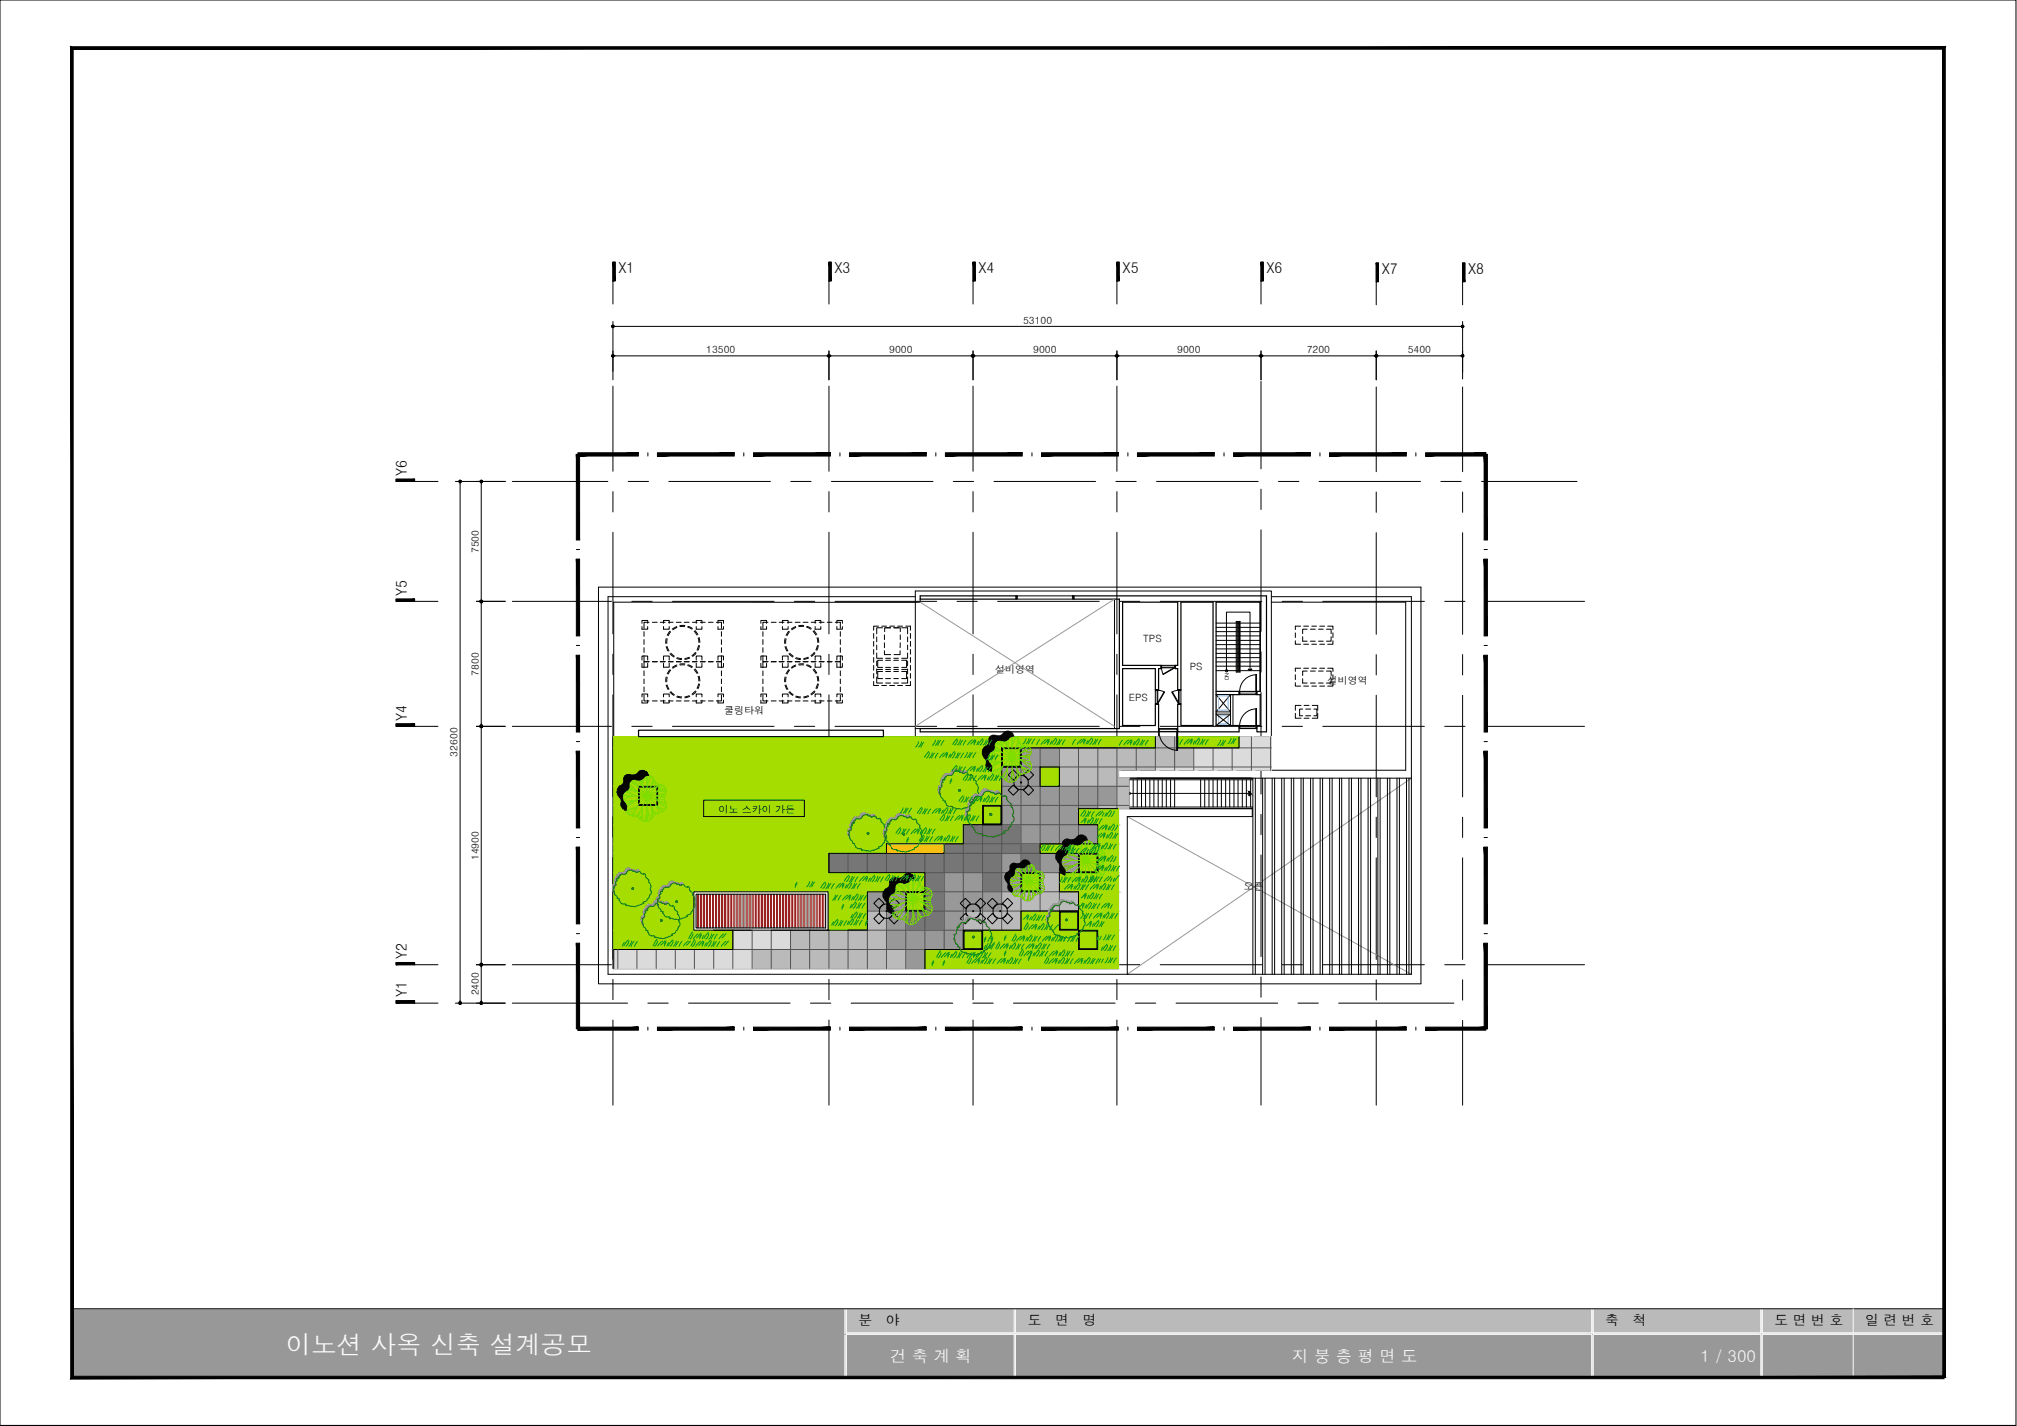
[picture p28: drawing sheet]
<svg xmlns="http://www.w3.org/2000/svg" width="420mm" height="297mm" viewBox="0 0 420 297" stroke-linecap="round" stroke-linejoin="round" font-family="sans-serif">
<defs><g id="words">
<text font-size="5.3" fill="#fafafa" x="59.5" y="282">이노션 사옥 신축 설계공모</text>
<g font-size="3.4" fill="#fafafa">
<text x="185.4" y="283.7">건 축 계 획</text>
<text x="269.2" y="283.7">지 붕 층 평 면 도</text>
<text x="354.2" y="283.7">1 / 300</text>
</g>
<g font-size="3.1">
<text x="128.8" y="56.9">X1</text>
<text x="173.8" y="56.9">X3</text>
<text x="203.8" y="56.9">X4</text>
<text x="233.8" y="56.9">X5</text>
<text x="263.8" y="56.9">X6</text>
<text x="287.8" y="57">X7</text>
<text x="305.8" y="57">X8</text>
<text x="84.8" y="99.1" transform="rotate(-90 84.8 99.1)">Y6</text>
<text x="84.8" y="124.1" transform="rotate(-90 84.8 124.1)">Y5</text>
<text x="84.8" y="150.1" transform="rotate(-90 84.8 150.1)">Y4</text>
<text x="84.8" y="199.8" transform="rotate(-90 84.8 199.8)">Y2</text>
<text x="84.8" y="207.8" transform="rotate(-90 84.8 207.8)">Y1</text>
</g>
<g font-size="2.9">
<text x="178.8" y="276.1">분</text>
<text x="184.6" y="276.1">야</text>
<text x="214.1" y="276.1">도</text>
<text x="219.8" y="276.1">면</text>
<text x="225.6" y="276.1">명</text>
<text x="334.4" y="276.1">축</text>
<text x="340.1" y="276.1">척</text>
<text x="369.6" y="276.1">도 면 번 호</text>
<text x="388.5" y="276.1">일 련 번 호</text>
</g>
<g font-size="2.1">
<text x="213.1" y="67.5">53100</text>
<text x="147.1" y="73.6">13500</text>
<text x="185.3" y="73.6">9000</text>
<text x="215.2" y="73.6">9000</text>
<text x="245.2" y="73.6">9000</text>
<text x="272.2" y="73.6">7200</text>
<text x="293.2" y="73.6">5400</text>
<text x="99.7" y="115.2" transform="rotate(-90 99.7 115.2)">7500</text>
<text x="238.1" y="133.7">TPS</text>
<text x="99.7" y="140.7" transform="rotate(-90 99.7 140.7)">7800</text>
<text x="207.3" y="140.2">설비영역</text>
<text x="247.8" y="139.5">PS</text>
<text x="276.6" y="142.6">설비영역</text>
<text x="150.9" y="148.8">쿨링타워</text>
<text x="235.1" y="146">EPS</text>
<text x="95.3" y="157.6" transform="rotate(-90 95.3 157.6)">32600</text>
<text x="149.7" y="169.4">이노 스카이 가든</text>
<text x="99.7" y="179.2" transform="rotate(-90 99.7 179.2)">14900</text>
<text x="259.1" y="185.5">오픈</text>
<text x="99.7" y="207.3" transform="rotate(-90 99.7 207.3)">2400</text>
</g>
<text font-size="1.5" x="154.6" y="170.1">옥상 조경</text>
<text font-size="1.1" x="255.9" y="141.7" transform="rotate(-90 255.9 141.7)">DN</text>
</g></defs>
<!-- layer: AA_FIN -->
<g fill="#000" stroke="#000" stroke-width=".21">
<path d="M120.4 94.3v.7l12.6-.7zM120.4 95l12.6-.7v.7z"/>
<path d="M136.9 94.3v.7l16.1-.7zM136.9 95l16.1-.7v.7z"/>
<path d="M157 94.3v.7l16-.7zM157 95l16-.7v.7z"/>
<path d="M177 94.3v.7l16-.7zM177 95l16-.7v.7z"/>
<path d="M196.9 94.3v.7l16-.7zM196.9 95l16-.7v.7z"/>
<path d="M217 94.3v.7l16-.7zM217 95l16-.7v.7z"/>
<path d="M236.9 94.3v.7l16-.7zM236.9 95l16-.7v.7z"/>
<path d="M257 94.3v.7l16-.7zM257 95l16-.7v.7z"/>
<path d="M276.9 94.3v.7l16-.7zM276.9 95l16-.7v.7z"/>
<path d="M297 94.3v.7l12.5-.7zM297 95l12.5-.7v.7z"/>
<path d="M309.2 94.7l.6 17.8v-17.8zM309.2 94.7l.6 17.8h-.6z"/>
<path d="M120.1 94.7v17.8h.6zM120.1 94.7h.6v17.8z"/>
<path d="M309.2 116.5l.6 16v-16zM309.2 116.5l.6 16h-.6z"/>
<path d="M120.1 116.5v16h.6zM120.1 116.5h.6v16z"/>
<path d="M309.2 136.5l.6 16v-16zM309.2 136.5l.6 16h-.6z"/>
<path d="M120.1 136.5v16h.6zM120.1 136.5h.6v16z"/>
<path d="M309.2 156.5l.6 16v-16zM309.2 156.5l.6 16h-.6z"/>
<path d="M120.1 156.5v16h.6zM120.1 156.5h.6v16z"/>
<path d="M309.2 176.4l.6 16v-16zM309.2 176.4l.6 16h-.6z"/>
<path d="M120.1 176.4v16h.6zM120.1 176.4h.6v16z"/>
<path d="M309.2 196.5l.6 17.8v-17.8zM309.2 196.5l.6 17.8h-.6z"/>
<path d="M120.1 196.5v17.8h.6zM120.1 196.5h.6v17.8z"/>
<path d="M120.4 214.6h12.6v-.6zM120.4 214h12.6l-12.6 .6z"/>
<path d="M136.9 214.6h16.1v-.6zM136.9 214h16.1l-16.1 .6z"/>
<path d="M157 214.6h16v-.6zM157 214h16l-16 .6z"/>
<path d="M177 214.6h16v-.6zM177 214h16l-16 .6z"/>
<path d="M196.9 214.6h16v-.6zM196.9 214h16l-16 .6z"/>
<path d="M217 214.6h16v-.6zM217 214h16l-16 .6z"/>
<path d="M236.9 214.6h16v-.6zM236.9 214h16l-16 .6z"/>
<path d="M257 214.6h16v-.6zM257 214h16l-16 .6z"/>
<path d="M276.9 214.6h16v-.6zM276.9 214h16l-16 .6z"/>
<path d="M297 214.6h12.5v-.6zM297 214h12.5l-12.5 .6z"/>
</g>
<g fill="none" stroke="#000" stroke-width=".21">
<path d="M120.1 94.7h.6M135 94.3v.7M154.9 94.3v.7M175 94.3v.7M194.9 94.3v.7M215 94.3v.7M234.9 94.3v.7M255 94.3v.7M275 94.3v.7M294.9 94.3v.7M309.5 94.3v.7M120.1 114.5h.6"/>
<path d="M309.2 114.5h.6M120.1 134.5h.6M309.2 134.5h.6M120.1 154.5h.6M309.2 154.5h.6M120.1 174.5h.6M309.2 174.5h.6M120.1 194.5h.6M309.2 194.5h.6M120.4 214v.6M135 214v.6M154.9 214v.6"/>
<path d="M175 214v.6M194.9 214v.6M215 214v.6M234.9 214v.6M255 214v.6M275 214v.6M294.9 214v.6M309.2 214.3h.6"/>
</g>
<!-- layer: AA_CEN -->
<g fill="none" stroke="#000" stroke-width=".21">
<path d="M262.7 79.5v18.2M127.7 80.4v17.8M172.7 80.4v17.8M202.7 80.4v17.8M232.7 80.4v17.8M286.7 80.6v17.7M304.7 80.6v17.7M106.7 100.3h19.9M127.7 102.4v4.2M127.7 110.9v21.1M130.9 100.3h4.2M139.3 100.3h21.2"/>
<path d="M164.7 100.3h4.3M172.7 102.4v4.2M172.7 110.9v21.1M173.2 100.3h21.2M198.6 100.3h4.2M202.7 102.4v4.2M202.7 110.9v21.1M207.1 100.3h21.1M232.5 100.3h4.2M232.7 102.4v4.2M232.7 110.9v21.1M240.9 100.3h21.2"/>
<path d="M262.7 101.9v4.2M262.7 110.4v21.1M266.3 100.3h4.3M274.8 100.3h21.1M286.7 102.5v4.2M286.7 111v21.1M300.1 100.3h4.3M304.7 102.5v4.2M304.7 111v21.1M308.6 100.3h19.9M106.7 125.3h20.7M127.7 136.3v4.2"/>
<path d="M131.6 125.3h4.2M140.1 125.3h21.1M165.5 125.3h4.2M172.7 136.3v4.2M173.9 125.3h21.2M199.3 125.3h4.3M202.7 136.3v4.2M207.8 125.3h21.2M232.7 136.3v4.2M233.2 125.3h4.2M241.7 125.3h21.1M262.7 135.8v4.2"/>
<path d="M267.1 125.3h4.2M275.5 125.3h21.2M286.7 136.4v4.2M300.9 125.3h4.3M304.7 136.4v4.2M309.4 125.3h20.7M106.7 151.3h20.7M127.7 144.7v21.2M131.6 151.3h4.2M140.1 151.3h21.1M165.5 151.3h4.2M172.7 144.7v21.2"/>
<path d="M173.9 151.3h21.2M199.3 151.3h4.3M202.7 144.7v21.2M207.8 151.3h21.2M232.7 144.7v21.2M233.2 151.3h4.2M241.7 151.3h21.1M262.7 144.2v21.2M267.1 151.3h4.2M275.5 151.3h21.2M286.7 144.8v21.2M300.9 151.3h4.3"/>
<path d="M304.7 144.8v21.2M309.4 151.3h20.7M127.7 170.1v4.3M127.7 178.6v21.2M172.7 170.1v4.3M172.7 178.6v21.2M202.7 170.1v4.3M202.7 178.6v21.2M232.7 170.1v4.3M232.7 178.6v21.2M262.7 169.6v4.3M262.7 178.1v21.2"/>
<path d="M286.7 170.2v4.3M286.7 178.7v21.2M304.7 170.2v4.3M304.7 178.7v21.2M106.7 209h24M106.7 201h20.7M127.7 204v4.2M127.7 212.5v17.7M131.6 201h4.2M135 209h4.2M140.1 201h21.1M143.4 209h21.2"/>
<path d="M165.5 201h4.2M168.8 209h4.3M172.7 204v4.2M172.7 212.5v17.7M173.9 201h21.2M177.3 209h21.2M199.3 201h4.3M202.6 209h4.3M202.7 204v4.2M202.7 212.5v17.7M207.8 201h21.2M211.1 209h21.2"/>
<path d="M232.7 204v4.2M232.7 212.5v17.7M233.2 201h4.2M236.5 209h4.2M241.7 201h21.1M245 209h21.1M262.7 203.5v4.2M262.7 212v18.2M267.1 201h4.2M270.4 209h4.2M275.5 201h21.2M278.8 209h24.1"/>
<path d="M286.7 204.1v4.2M286.7 212.6v17.6M300.9 201h4.3M304.7 204.1v4.2M304.7 212.6v17.6M309.4 201h20.7"/>
</g>
<!-- layer: DIM -->
<g fill="none" stroke="#000" stroke-width=".21">
<path d="M127.7 58.5h.4v-3.9h-.4v8.7M172.7 58.5h.4v-3.9h-.4v8.7M202.7 58.5h.5v-3.9h-.5v8.7M232.7 58.5h.4v-3.9h-.4v8.7M262.7 58.5h.4v-3.9h-.4v8.7M286.7 58.7h.4v-3.9h-.4v8.7M304.7 58.7h.4v-3.9h-.4v8.7M127.7 67v12.1M128.2 74.1h44M128.2 68h176M172.7 73.1v6M173.2 74.1h29"/>
<path d="M202.7 73.1v6M203.2 74.1h29M232.7 73.1v6M233.2 74.1h29M262.7 73.1v6M263.2 74.1h23M286.7 73.1v6M287.2 74.1h17M304.7 67v12M86.4 100.3v-.5h-3.9v.5h8.7M94.9 100.3h10.4M95.8 100.8v107.6"/>
<path d="M100.2 100.8v24M86.4 125.3v-.5h-3.9v.5h8.7M99.2 125.3h6M100.2 125.8v25M86.4 151.3v-.5h-3.9v.5h8.7M99.2 151.3h6M100.2 151.8v48.6M86.4 209v-.6h-3.9v.6h8.7M86.4 201v-.5h-3.9v.5h8.7M94.9 209h10.3M99.2 201h6M100.2 201.4v7"/>
</g>
<!-- layer: CEN -->
<g fill="#000" stroke="#000" stroke-width=".21">
<path d="M127.4 74.1l.1 .2 .2-.2zM127.5 74.3l.2-.2v.3zM127.7 74.1v.3l.1-.1z"/>
<path d="M127.4 68l.1 .2 .2-.2zM127.5 68.2l.2-.2v.2zM127.7 68v.2h.1z"/>
<path d="M127.5 74l.2 .1v-.2zM127.5 74l.2 .1h-.3z"/>
<path d="M127.5 67.8l.2 .2v-.3zM127.5 67.8l.2 .2h-.3z"/>
<path d="M127.7 74.1l.1 .2 .1-.2zM127.7 74.1l.1-.1 .1 .1zM127.7 73.9v.2l.1-.1z"/>
<path d="M127.7 68l.1 .2 .1-.2zM127.7 68l.1-.2 .1 .2zM127.7 67.7v.3l.1-.2z"/>
<path d="M172.4 74.1l.1 .2 .2-.2zM172.5 74.3l.2-.2v.3zM172.7 74.1v.3l.1-.1z"/>
<path d="M172.5 74l-.1 .1h.3zM172.4 74.1h.3l-.2 .2zM172.7 74.1l-.2 .2 .2 .1z"/>
<path d="M172.7 74.1v.3l.1-.1zM172.7 74.1h.2l-.1 .2z"/>
<path d="M172.5 74l.2 .1v-.2zM172.5 74l.2 .1h-.3z"/>
<path d="M172.7 74.1l.1 .2 .1-.2zM172.7 74.1l.1-.1 .1 .1zM172.7 73.9v.2l.1-.1z"/>
<path d="M172.7 74.1h.2l-.1-.1zM172.7 73.9l.1 .1-.1 .1zM172.5 74l.2 .1v-.2z"/>
<path d="M202.4 74.1l.1 .2 .2-.2zM202.5 74.3l.2-.2v.3zM202.7 74.1v.3l.2-.1z"/>
<path d="M202.5 74l-.1 .1h.3zM202.4 74.1h.3l-.2 .2zM202.5 74.3l.2 .1v-.3z"/>
<path d="M202.7 74.1v.3l.2-.1zM202.7 74.1h.2v.2z"/>
<path d="M202.5 74l.2 .1v-.2zM202.5 74l.2 .1h-.3z"/>
<path d="M202.7 74.1l.2 .2v-.2zM202.7 74.1l.2-.1v.1zM202.7 73.9v.2l.2-.1z"/>
<path d="M202.9 74l-.2 .1h.2zM202.7 73.9l.2 .1-.2 .1zM202.5 74l.2 .1v-.2z"/>
<path d="M232.4 74.1l.1 .2 .2-.2zM232.5 74.3l.2-.2v.3zM232.7 74.1v.3l.1-.1z"/>
<path d="M232.5 74l-.1 .1h.3zM232.4 74.1h.3l-.2 .2zM232.7 74.1l-.2 .2 .2 .1z"/>
<path d="M232.7 74.1v.3l.1-.1zM232.7 74.1h.2l-.1 .2z"/>
<path d="M232.5 74l.2 .1v-.2zM232.5 74l.2 .1h-.3z"/>
<path d="M232.7 74.1l.1 .2 .1-.2zM232.7 74.1l.1-.1 .1 .1zM232.7 73.9v.2l.1-.1z"/>
<path d="M232.8 74l-.1 .1h.2zM232.7 73.9l.1 .1-.1 .1zM232.5 74l.2 .1v-.2z"/>
<path d="M262.4 74.1l.1 .2 .2-.2zM262.7 74.1v.3l-.2-.1zM262.7 74.1v.3l.1-.1z"/>
<path d="M262.5 74l-.1 .1h.3zM262.4 74.1h.3l-.2 .2zM262.7 74.1l-.2 .2 .2 .1z"/>
<path d="M262.7 74.1v.3l.1-.1zM262.7 74.1h.2l-.1 .2z"/>
<path d="M262.5 74l.2 .1v-.2zM262.5 74l.2 .1h-.3z"/>
<path d="M262.7 74.1l.1 .2 .1-.2zM262.7 74.1l.1-.1 .1 .1zM262.7 73.9v.2l.1-.1z"/>
<path d="M262.7 74.1h.2l-.1-.1zM262.7 73.9l.1 .1-.1 .1zM262.5 74l.2 .1v-.2z"/>
<path d="M286.4 74.1l.1 .2 .2-.2zM286.5 74.3l.2-.2v.3zM286.7 74.1v.3l.2-.1z"/>
<path d="M286.5 74l-.1 .1h.3zM286.4 74.1h.3l-.2 .2zM286.7 74.1l-.2 .2 .2 .1z"/>
<path d="M286.7 74.1v.3l.2-.1zM286.7 74.1h.2v.2z"/>
<path d="M286.5 74l.2 .1v-.2zM286.5 74l.2 .1h-.3z"/>
<path d="M286.7 74.1l.2 .2v-.2zM286.7 74.1l.2-.1v.1zM286.7 73.9v.2l.2-.1z"/>
<path d="M286.9 74l-.2 .1h.2zM286.7 73.9l.2 .1-.2 .1zM286.5 74l.2 .1v-.2z"/>
<path d="M304.5 74l-.1 .1h.3zM304.4 74.1h.3l-.2 .2zM304.7 74.1l-.2 .2 .2 .1z"/>
<path d="M304.5 67.8l-.1 .2h.3zM304.4 68h.3l-.2 .2zM304.7 68l-.2 .2h.2z"/>
<path d="M304.7 74.1v.3l.1-.1zM304.7 74.1h.2l-.1 .2z"/>
<path d="M304.7 68v.2h.1zM304.7 68h.2l-.1 .2z"/>
<path d="M304.7 74.1h.2l-.1-.1zM304.7 73.9l.1 .1-.1 .1zM304.5 74l.2 .1v-.2z"/>
<path d="M304.7 68h.2l-.1-.2zM304.7 67.7l.1 .1-.1 .2zM304.5 67.8l.2 .2v-.3z"/>
<path d="M95.7 100.5h.1v-.2zM95.8 100.3l.2 .2h-.2zM95.8 100.3l.2 .2 .1-.2z"/>
<path d="M95.7 100.1l.1 .2v-.3zM95.7 100.1l.1 .2h-.2zM95.6 100.3l.1 .2 .1-.2z"/>
<path d="M96 100.1l-.2 .2h.3zM95.8 100l.2 .1-.2 .2z"/>
<path d="M100.1 100.5h.1v-.2zM100.2 100.3l.2 .2h-.2zM100.2 100.3l.2 .2 .1-.2z"/>
<path d="M100.1 100.1l.1 .2v-.3zM100.1 100.1l.1 .2h-.2zM100 100.3l.1 .2 .1-.2z"/>
<path d="M100.4 100.1l-.2 .2h.3zM100.2 100l.2 .1-.2 .2z"/>
<path d="M100 125.3l.1 .2 .1-.2zM100.2 125.3v.2h-.1z"/>
<path d="M100.2 125.3l-.1 .2h.1zM100.2 125.3l.2 .2h-.2zM100.2 125.3l.2 .2 .1-.2z"/>
<path d="M100.1 125.1l.1 .2v-.2zM100.1 125.1l.1 .2h-.2zM100 125.3l.1 .2 .1-.2z"/>
<path d="M100.2 125.3v.2h.2zM100.2 125.3h.3l-.1 .2zM100.2 125.3h.3l-.1-.2z"/>
<path d="M100.2 125.1v.2l.2-.2zM100.1 125.1h.1v.2zM100.1 125.1l-.1 .2h.2z"/>
<path d="M100.4 125.1l-.2 .2h.3zM100.2 125.1h.2l-.2 .2z"/>
<path d="M100 151.3l.1 .2 .1-.2zM100.1 151.5l.1-.2v.2z"/>
<path d="M100.1 151.5h.1v-.2zM100.2 151.3l.2 .2h-.2zM100.2 151.3l.2 .2 .1-.2z"/>
<path d="M100.2 151.3v.2h.2zM100.2 151.3h.3l-.1 .2zM100.4 151.1l-.2 .2h.3z"/>
<path d="M100.1 151.1l.1 .2v-.3zM100.1 151.1l.1 .2h-.2zM100 151.3l.1 .2 .1-.2z"/>
<path d="M100.2 151v.3l.2-.2zM100.1 151.1l.1-.1v.3zM100.1 151.1l-.1 .2h.2z"/>
<path d="M100.4 151.1l-.2 .2h.3zM100.2 151l.2 .1-.2 .2z"/>
<path d="M95.6 209l.1 .1 .1-.1zM95.7 209.1l.1-.1v.2z"/>
<path d="M95.8 209v.2l.2-.1zM95.8 209h.3l-.1 .1zM96 208.7l-.2 .3h.3z"/>
<path d="M95.8 208.7v.3l.2-.3zM95.7 208.7h.1v.3zM95.7 208.7l-.1 .3h.2z"/>
<path d="M100 201l.1 .1 .1-.1zM100.1 201.1l.1-.1v.2z"/>
<path d="M100 209l.1 .1 .1-.1zM100.1 209.1l.1-.1v.2z"/>
<path d="M100.1 201.1l.1 .1v-.2zM100.2 201l.2 .1-.2 .1zM100.2 201l.2 .1 .1-.1z"/>
<path d="M100.2 201v.2l.2-.1zM100.2 201h.3l-.1 .1zM100.4 200.7l-.2 .3h.3z"/>
<path d="M100.1 200.7l.1 .3v-.3zM100.1 200.7l.1 .3h-.2zM100 201l.1 .1 .1-.1z"/>
<path d="M100.2 209v.2l.2-.1zM100.2 209h.3l-.1 .1zM100.4 208.7l-.2 .3h.3z"/>
<path d="M100.2 200.7v.3l.2-.3zM100.1 200.7h.1v.3zM100.1 200.7l-.1 .3h.2z"/>
<path d="M100.2 208.7v.3l.2-.3zM100.1 208.7h.1v.3zM100.1 208.7l-.1 .3h.2z"/>
<path d="M100.4 200.7l-.2 .3h.3zM100.2 200.7h.2l-.2 .3z"/>
</g>
<g fill="none" stroke="#000" stroke-width=".21">
<path d="M127.9 74.1h.3M127.9 68h.3M172.2 74.1h.2M172.9 74.1h.3M202.2 74.1h.2M202.9 74.1h.3M232.2 74.1h.2M232.9 74.1h.3M262.2 74.1h.2M262.9 74.1h.3M286.2 74.1h.2M286.9 74.1h.3"/>
<path d="M304.2 74.1h.2M304.2 68h.2M95.8 100.5v.3M100.2 100.5v.3M100.2 124.8v.3M100.2 125.5v.3M100.2 150.8v.2M100.2 151.5v.3M95.8 208.4v.3M100.2 200.4v.3M100.2 201.2v.2M100.2 208.4v.3"/>
</g>
<!-- layer: DIM -->
<g fill="#000" stroke="#000" stroke-width=".21">
<path d="M127.7 54.6l.4 3.9h-.4zM127.7 54.6l.4 3.9v-3.9z"/>
<path d="M172.7 54.6l.4 3.9h-.4zM172.7 54.6l.4 3.9v-3.9z"/>
<path d="M202.7 54.6l.5 3.9h-.5zM202.7 54.6l.5 3.9v-3.9z"/>
<path d="M232.7 54.6l.4 3.9h-.4zM232.7 54.6l.4 3.9v-3.9z"/>
<path d="M262.7 54.6l.4 3.9h-.4zM262.7 54.6l.4 3.9v-3.9z"/>
<path d="M286.7 54.8l.4 3.9h-.4zM286.7 54.8l.4 3.9v-3.9z"/>
<path d="M304.7 54.8l.4 3.9h-.4zM304.7 54.8l.4 3.9v-3.9z"/>
<path d="M82.5 100.3l3.9-.5v.5zM82.5 99.8v.5l3.9-.5z"/>
<path d="M82.5 125.3l3.9-.5v.5zM82.5 124.8v.5l3.9-.5z"/>
<path d="M82.5 151.3l3.9-.5v.5zM82.5 150.8v.5l3.9-.5z"/>
<path d="M82.5 209l3.9-.6v.6zM82.5 208.4v.6l3.9-.6z"/>
<path d="M82.5 201l3.9-.5v.5zM82.5 200.5v.5l3.9-.5z"/>
</g>
<!-- layer: ELE8 -->
<path d="M190.7 125.5v26.3M236.9 162.1h23.6" fill="none" stroke="#000" stroke-width=".21"/>
<!-- layer: HID -->
<path d="M191.7 125.4l40.5 25.9M232.2 124.8l-41.5 26.5M234.8 170.1l59.2 32.8M294 162.1l-59.2 40.8" fill="none" stroke="#989898" stroke-width=".21"/>
<!-- layer: CIR -->
<g fill="none" stroke="#000" stroke-width=".21">
<path d="M235.2 162.1h25.7v.3h-25.7zM235.2 168.1h25.7v.3h-25.7zM235.2 162.4v5.7M236.1 162.4v5.7M236.9 162.4v5.7M237.8 162.4v5.7M238.6 162.4v5.7M239.5 162.4v5.7M240.4 162.4v5.7M241.3 162.4v5.7M242.1 162.4v5.7M243 162.4v5.7"/>
<path d="M243.8 162.4v5.7M244.7 162.4v5.7M250.1 162.4v5.7M251 162.4v5.7M251.8 162.4v5.7M252.7 162.4v5.7M253.6 162.4v5.7M254.4 162.4v5.7M255.3 162.4v5.7M256.2 162.4v5.7M257 162.4v5.7M257.9 162.4v5.7"/>
<path d="M258.8 162.4v5.7M259.6 162.4v5.7M260.5 162.4v5.7"/>
</g>
<!-- layer: SYM1 -->
<g fill="#000" stroke="#000" stroke-width=".21">
<path d="M260.2 165h.1zM260.3 165.3h.2l-.2 .3z"/>
<path d="M234.9 165.3l.1 .1 .2-.1zM235.2 165.3v.2l-.2-.1z"/>
<path d="M235.2 165.3v.2l.1-.1zM235.2 165.3h.2l-.1 .1zM235.2 165.3h.2l-.1-.2z"/>
<path d="M235.2 165.1v.2l.1-.2zM235 165.1h.2v.2zM235 165.1l-.1 .2h.3z"/>
<path d="M260.2 165l.3 .3zM260.2 165l.3 .3h-.2z"/>
<path d="M260.3 165.3l-.1 .3h.1zM260.2 165.6h.1z"/>
</g>
<path d="M235.1 165.3h25.2v-.4l.2 .4-.2 .4v-.4" fill="none" stroke="#000" stroke-width=".21"/>
<!-- layer: FIN -->
<path d="M124.7 122.3h171.3v82.6h-171.3zM191.7 124.8v.6l-1 .1v-2.4h74.1v30.4h-19.5v-1.1M232.2 124.8v27M191.7 151.8h-1v1.7h50.6v-1.1M294 162.1v40.8h-59.2" fill="none" stroke="#000" stroke-width=".21"/>
<!-- layer: XR-PLAN$0$ELE7 -->
<path d="M190.7 124.3h-64v78.6h108.1v-32.8h26.1M190.7 125.5l-62.9-.1v76.4h105.2v-33.4h27.9M264.8 124.3h29.2v37.8h-61v-1.7h59.8v-35h-28" fill="none" stroke="#000" stroke-width=".21"/>
<!-- layer: X-COL$0$CON -->
<path d="M191.7 124.1h20v.7h-20zM262.5 125.4v18.6M191.7 151.8h41.5v-27h-9.5v-.7h40.1v28.3h-2v-1.3h.7v-6.4h-.7v-.7h.7v-18.6h-9.2v25.7h4.8v1.3h-12.8v-5.7h.7v4.4h6.7v-25.7h-6.7v18.3h-.7v-4.4h-.4v-.7h.4v-13.2h-11.5v13.2h8.1v.7h-.6v4.4h-.6v-4.4h-6.9v11.8h6.9v-4.4h.6v5.7h-49.6zM253.3 144h4.8v.7h-4.8" fill="none" stroke="#000" stroke-width=".25"/>
<!-- layer: DOR -->
<g fill="none" stroke="#000" stroke-width=".21">
<path d="M241.9 139h2.8M241.9 139.1h2.8M242 138.6h-.1v.5l.1-.5h2.7M242 139.1l.3 1.3M244.7 138.6h.2v.5h-.2zM240.7 146.6l.5 .1h-.5zM240.7 143.8v-.1h.5v.1h-.5v2.8M241 143.8v2.8M241.2 143.8v2.8M241.2 143.8l1.3 .3M242.3 140.4l2.4-1.4zM242.5 144.1l.1 .1-1.5 2.4z"/>
<path d="M244.1 144.2l.1-.1 1.4 2.5h-.1zM244.2 144.1l1.3-.3v2.8M245.5 146.6h.5v.1zM245.6 143.8v2.8M246 143.8v-.1h-.5v.1h.5v2.8"/>
</g>
<!-- layer: XR-PLAN$0$DOOR -->
<g fill="none" stroke="#000" stroke-width=".21">
<path d="M241.3 151.8l.2 .1-.1 .5zM241.4 151.8h3.8M241.4 152.4h3.8M241.5 151.9h3.7l.1-.1v.6h-.1v-.5M241.5 152.4h3.7M241.5 152.5a3.8 3.8 0 0 0 3.8 3.8M245.2 152.4v3.9zM258.1 144l.2 .1-.1 .6zM258.1 151.1l.2 .1-.1 .6zM258.2 144h3.4M258.2 144.7h3.5M258.2 151.8h3.5"/>
<path d="M258.3 144.6h3.4l.1 .1v-.7l-.1 .1v.5M258.3 151.7l3.5 .1v-.7l-.1 .1v.5M258.3 144.1h3.4M258.3 151.2h3.4M261.6 140.5l.1 3.5zM261.6 147.6l.1 3.5zM261.7 140.5a3.5 3.5 0 0 0-3.5 3.5M261.7 147.7a3.5 3.5 0 0 0-3.5 3.5l3.4-.1"/>
</g>
<!-- layer: XR-PLAN$0$SYM -->
<g fill="none" stroke="#000" stroke-width=".21">
<path d="M255.5 139.7v-12.2h4.9v12.2M260.1 139.4l.3 .1 .4-.1-.4 .3z"/>
<circle cx="255.5" cy="139.7" r=".23"/>
</g>
<!-- layer: XR-PLAN$0$CIL1 -->
<g fill="none" stroke="#000" stroke-width=".21">
<path d="M253.3 137h4.2M253.3 136.1h4.2M253.3 135.2h4.2M253.3 134.3h4.2M253.3 133.4h4.2M253.3 132.5h4.2M253.3 131.6h4.2M253.3 137.9h4.2M253.3 138.8h4.2M253.3 129.8h4.2M253.3 139.7h4.2M253.3 130.7h4.2"/>
<path d="M257.5 129.5h.8v10.5h-.8zM257.7 137h.2M257.7 136.1h.2M257.7 135.2h.2M257.7 134.3h.2M257.7 133.4h.2M257.7 132.5h.2M257.7 131.6h.2M257.7 137.9h.2M257.7 138.8h.2M257.7 129.8h.5M257.7 139.7h.5"/>
<path d="M257.7 130.7h.2M257.7 129.6h.5v10.2h-.5zM257.9 129.8v9.9M258 137h.2M258 136.1h.2M258 135.2h.2M258 134.3h.2M258 133.4h.2M258 132.5h.2M258 131.6h.2M258 137.9h.2M258 138.8h.2"/>
<path d="M258 130.7h.2M258 129.8v9.9M258.3 137h4.2M258.3 136.1h4.2M258.3 135.2h4.2M258.3 134.3h4.2M258.3 133.4h4.2M258.3 132.5h4.2M258.3 131.6h4.2M258.3 137.9h4.2M258.3 138.8h4.2M258.3 129.8h4.2"/>
<path d="M258.3 139.7h4.2M258.3 130.7h4.2"/>
</g>
<!-- layer: XR-PLAN$0$DWAL -->
<path d="M256.3 144.7v6.4M256.8 144.7v6.4" fill="none" stroke="#000" stroke-width=".21"/>
<!-- layer: AA_WAL1 -->
<path d="M253.3 148.8h3M253.3 148.3h3" fill="none" stroke="#000" stroke-width=".21"/>
<!-- layer: X-COL$0$CEN -->
<path d="M253.3 144.7l3 3.6M253.3 148.8l3 2.3M256.3 144.7l-3 3.6M256.3 148.8l-3 2.3" fill="none" stroke="#000" stroke-width=".21"/>
<!-- layer: DEF -->
<path d="M253.8 149.1h2v1.7h-2zM253.8 144.9h2v3.1h-2z" fill="none" stroke="#6ea5dd" stroke-width=".21"/>
<!-- layer: WAL -->
<path d="M127.7 153.5h137v6.9h-31.9v41.4h-105.1zM260.9 168.4v1.7" fill="none" stroke="#000" stroke-width=".21"/>
<!-- layer: XR-PLAN$0$ELE8 -->
<g fill="none" stroke="#000" stroke-width=".21">
<path d="M261 162.1v40.8M261.5 162.1v40.8M263 162.1v40.8M263.5 162.1v40.8M265 162.1v40.8M265.5 162.1v40.8M267 162.1v40.8M267.5 162.1v40.8M269 162.1v40.8M269.5 162.1v40.8M271 162.1v40.8M271.5 162.1v40.8"/>
<path d="M273 162.1v40.8M273.5 162.1v40.8M275 162.1v40.8M275.5 162.1v40.8M277 162.1v40.8M277.5 162.1v40.8M279 162.1v40.8M279.5 162.1v40.8M281 162.1v40.8M281.5 162.1v40.8M283 162.1v40.8M283.5 162.1v40.8"/>
<path d="M285 162.1v40.8M285.5 162.1v40.8M287 162.1v40.8M287.5 162.1v40.8M289 162.1v40.8M289.5 162.1v40.8M291 162.1v40.8M291.5 162.1v40.8M293 162.1v40.8M293.5 162.1v40.8"/>
</g>
<!-- layer: AA-XXXX-STEL -->
<path d="M211.7 124.1h.2v.7h-.2zM211.9 124.8h11.5M211.9 124.1h11.5M223.4 124.1h.3v.7h-.3z" fill="none" stroke="#000" stroke-width=".21"/>
<!-- layer: sol-land -->
<path d="M133 152.1h51v1.4h-51zM133 153.5h51" fill="none" stroke="#000" stroke-width=".25"/>
<!-- layer: sol-hat -->
<g fill="#767676" stroke="#767676" stroke-width=".21">
<path d="M172.7 177.8v4l4-4zM176.7 177.8v4h-4zM176.7 177.8v4l4-4zM180.7 177.8v4h-4zM180.7 177.8v4l4-4zM184.7 177.8v4h-4zM184.7 177.8v4l4-4zM184.7 181.8l4-4v4zM188.7 177.8v4l4-4zM192.7 177.8v4h-4zM192.7 177.8v4l4-4zM192.7 181.8l4-4v4z"/>
<path d="M192.7 181.8v4l4-4zM192.7 185.8l4-4v4z"/>
<path d="M196.7 177.8v4l4-4zM200.7 177.8v4h-4zM200.7 177.8v4l4-4zM200.7 181.8l4-4v4z"/>
<path d="M200.7 171.8v4l4-4zM200.7 175.8l4-4v4zM204.7 171.8v4l4-4zM204.7 175.8l4-4v4z"/>
<path d="M204.7 177.8v4l4-4zM208.7 177.8v4h-4z"/>
<path d="M204.7 175.8v2l4-2zM204.7 177.8l4-2v2z"/>
<path d="M196.7 175.8v2l4-2zM196.7 177.8l4-2v2zM200.7 175.8v2l4-2zM200.7 177.8l4-2v2z"/>
<path d="M208.7 175.8v2l4-2zM208.7 177.8l4-2v2zM212.7 175.8v2l4-2zM212.7 177.8l4-2v2z"/>
<path d="M212.7 177.8v4l4-4zM216.7 177.8v4h-4z"/>
<path d="M204.7 181.8v4l4-4zM204.7 185.8l4-4v4z"/>
<path d="M192.7 185.8v4l4-4zM192.7 189.8l4-4v4z"/>
<path d="M188.7 189.8v4l4-4zM188.7 193.8l4-4v4zM192.7 189.8v4l4-4zM192.7 193.8l4-4v4z"/>
<path d="M208.7 171.8v4l4-4zM208.7 175.8l4-4v4z"/>
</g>
<g fill="#989898" stroke="#989898" stroke-width=".21">
<path d="M208.7 167.8v4l4-4zM208.7 171.8l4-4v4zM212.7 167.8v4l4-4zM216.7 167.8v4h-4z"/>
<path d="M212.7 171.8v4l4-4zM212.7 175.8l4-4v4zM216.7 171.8v4l4-4zM216.7 175.8l4-4v4zM220.7 171.8v4l4-4zM220.7 175.8l4-4v4zM224.7 171.8v4l4-4zM224.7 175.8l4-4v4z"/>
<path d="M208.7 163.8v4l4-4zM208.7 167.8l4-4v4zM212.7 163.8v4l4-4zM212.7 167.8l4-4v4zM216.7 163.8v4l4-4zM216.7 167.8l4-4v4z"/>
<path d="M208.7 159.8v4l4-4zM208.7 163.8l4-4v4z"/>
<path d="M216.7 167.8v4l4-4zM216.7 171.8l4-4v4zM220.7 167.8v4l4-4zM224.7 167.8v4h-4z"/>
<path d="M224.7 163.8v4l4-4zM224.7 167.8l4-4v4z"/>
<path d="M224.7 167.8v.6l4-.6zM224.7 168.4l4-.6v.6z"/>
<path d="M212.7 159.8v4l4-4zM216.7 159.8v4h-4z"/>
<path d="M212.7 155.8v4l4-4zM212.7 159.8l4-4v4zM216.7 155.8v4l4-4zM216.7 159.8l4-4v4z"/>
<path d="M220.7 163.8v4l4-4zM224.7 163.8v4h-4z"/>
<path d="M228.7 163.8v4l4-4zM228.7 167.8l4-4v4z"/>
<path d="M216.7 177.8v4l4-4zM216.7 181.8l4-4v4zM220.7 177.8v4l4-4zM224.7 177.8v4h-4z"/>
<path d="M208.7 177.8v4l4-4zM212.7 177.8v4h-4z"/>
<path d="M208.7 181.8v4l4-4zM208.7 185.8l4-4v4z"/>
<path d="M196.7 181.8v4l4-4zM196.7 185.8l4-4v4zM200.7 181.8v4l4-4zM200.7 185.8l4-4v4z"/>
<path d="M196.7 185.8v4l4-4zM200.7 185.8v4h-4z"/>
<path d="M196.7 189.8v4l4-4zM196.7 193.8l4-4v4z"/>
<path d="M184.7 193.8v4l4-4zM184.7 197.8l4-4v4zM188.7 193.8v4l4-4zM192.7 193.8v4h-4zM192.7 193.8v4l4-4zM192.7 197.8l4-4v4zM196.7 193.8v4l4-4zM200.7 193.8v4h-4z"/>
<path d="M184.7 189.8v4l4-4zM184.7 193.8l4-4v4z"/>
<path d="M184.7 185.8v4l4-4zM184.7 189.8l4-4v4z"/>
<path d="M188.7 197.8v4l4-4zM188.7 201.8l4-4v4z"/>
<path d="M200.7 185.8v4l4-4zM200.7 189.8l4-4v4zM204.7 185.8v4l4-4zM208.7 185.8v4h-4z"/>
<path d="M180.7 185.8v4l4-4zM184.7 185.8v4h-4z"/>
</g>
<g fill="#bababa" stroke="#bababa" stroke-width=".21">
<path d="M220.7 155.8v4l4-4zM220.7 159.8l4-4v4z"/>
<path d="M220.7 159.8v4l4-4zM224.7 159.8v4h-4zM224.7 159.8v4l4-4zM224.7 163.8l4-4v4zM228.7 159.8v4l4-4zM232.7 159.8v4h-4z"/>
<path d="M224.7 155.8v4l4-4zM224.7 159.8l4-4v4zM228.7 155.8v4l4-4zM228.7 159.8l4-4v4zM232.7 155.8v4l4-4zM232.7 159.8l4-4v4zM236.7 155.8v4l4-4zM236.7 159.8l4-4v4z"/>
<path d="M228.7 167.8v.6l4-.6zM228.7 168.4l4-.6v.6z"/>
<path d="M216.7 181.8v4l4-4zM216.7 185.8l4-4v4z"/>
<path d="M208.7 185.8v4l4-4zM208.7 189.8l4-4v4zM212.7 185.8v4l4-4zM216.7 185.8v4h-4zM216.7 185.8v4l4-4zM216.7 189.8l4-4v4zM220.7 185.8v4l4-4zM224.7 185.8v4h-4z"/>
<path d="M200.7 189.8v4l4-4zM200.7 193.8l4-4v4zM204.7 189.8v4l4-4zM204.7 193.8l4-4v4zM208.7 189.8v4l4-4zM208.7 193.8l4-4v4z"/>
<path d="M180.7 197.8v4l4-4zM180.7 201.8l4-4v4zM184.7 197.8v4l4-4zM184.7 201.8l4-4v4z"/>
<path d="M180.7 193.8v4l4-4zM184.7 193.8v4h-4z"/>
<path d="M180.7 189.8v4l4-4zM180.7 193.8l4-4v4z"/>
<path d="M176.7 193.8v4l4-4zM180.7 193.8v4h-4z"/>
<path d="M164.7 197.8v4l4-4zM164.7 201.8l4-4v4zM168.7 197.8v4l4-4zM168.7 201.8l4-4v4zM172.7 197.8v4l4-4zM172.7 201.8l4-4v4zM176.7 197.8v4l4-4zM176.7 201.8l4-4v4z"/>
<path d="M164.7 193.8v4l4-4zM168.7 193.8v4h-4z"/>
<path d="M168.5 193.8v4l4-4zM172.5 193.8v4h-4z"/>
<path d="M172.6 193.8v4l4-4zM176.6 193.8v4h-4z"/>
<path d="M156.7 197.8v4l4-4zM156.7 201.8l4-4v4zM160.7 197.8v4l4-4zM160.7 201.8l4-4v4z"/>
<path d="M232.7 159.8v.6l4-.6zM232.7 160.4l4-.6v.6zM236.7 159.8v.6l4-.6zM236.7 160.4l4-.6v.6z"/>
<path d="M232.7 162.1v1.7l2.5-1.7zM232.7 163.8l2.5-1.7v1.7z"/>
<path d="M232.7 160.4v1.7l.3-1.7zM233 160.4v1.7h-.3z"/>
<path d="M232.7 163.8v4l2.5-4zM235.2 163.8v4h-2.5z"/>
<path d="M232.7 167.8v.6l2.5-.6zM232.7 168.4l2.5-.6v.6z"/>
<path d="M240.7 155.8v4l4-4zM240.7 159.8l4-4v4z"/>
<path d="M240.7 153.5v2.3l4-2.3zM240.7 155.8l4-2.3v2.3zM244.7 153.5v2.3l.7-2.3zM245.4 153.5v2.3h-.7z"/>
<path d="M244.7 155.8v4l4-4zM244.7 159.8l4-4v4z"/>
</g>
<g fill="#dbdbdb" stroke="#dbdbdb" stroke-width=".21">
<path d="M248.7 155.8v4l4-4zM248.7 159.8l4-4v4zM252.7 155.8v4l4-4zM252.7 159.8l4-4v4zM256.7 155.8v4l4-4zM256.7 159.8l4-4v4zM260.7 155.8v4l4-4zM260.7 159.8l4-4v4z"/>
<path d="M258.1 153.5v2.3l2.8-2.3zM258.1 155.8l2.8-2.3v2.3zM260.9 153.5v2.3l3.8-2.3zM260.9 155.8l3.8-2.3v2.3zM264.7 153.5v2.3l.1-2.3zM264.8 153.5v2.3h-.1z"/>
<path d="M264.7 155.8v4l.1-4zM264.8 155.8v4h-.1z"/>
<path d="M264.7 159.8v.6l.1-.6zM264.8 159.8v.6h-.1z"/>
<path d="M240.7 159.8v.6l4-.6zM240.7 160.4l4-.6v.6zM244.7 159.8v.6l4-.6zM244.7 160.4l4-.6v.6zM248.7 159.8v.6l4-.6zM248.7 160.4l4-.6v.6zM252.7 159.8v.6l4-.6zM252.7 160.4l4-.6v.6zM256.7 159.8v.6l4-.6zM256.7 160.4l4-.6v.6zM260.7 159.8v.6l4-.6zM260.7 160.4l4-.6v.6z"/>
<path d="M152.7 193.8v4l4-4zM152.7 197.8l4-4v4zM156.7 193.8v4l4-4zM160.7 193.8v4h-4zM160.7 193.8v4l4-4zM164.7 193.8v4h-4z"/>
<path d="M127.8 197.8v4l.9-4zM128.7 197.8v4h-.9zM128.7 197.8v4l4-4zM128.7 201.8l4-4v4zM132.7 197.8v4l4-4zM132.7 201.8l4-4v4zM136.7 197.8v4l4-4zM136.7 201.8l4-4v4zM140.7 197.8v4l4-4zM140.7 201.8l4-4v4zM144.7 197.8v4l4-4zM144.7 201.8l4-4v4zM148.7 197.8v4l4-4zM148.7 201.8l4-4v4zM152.7 197.8v4l4-4zM152.7 201.8l4-4v4z"/>
</g>
<!-- layer: sol-green -->
<g fill="#a5dd00" stroke="#a5dd00" stroke-width=".21">
<path d="M245.4 153.5l12.7 2.3v-2.3zM245.4 153.5l12.7 2.3h-12.7z"/>
<path d="M127.8 153.5l112.9 2.3v-2.3zM127.8 153.5l112.9 2.3h-112.9z"/>
<path d="M208.8 156l3.7 3.6v-3.6zM208.8 156l3.7 3.6h-3.7z"/>
<path d="M216.7 159.8l4 4v-4zM216.7 159.8l4 4h-4z"/>
<path d="M127.8 155.8l80.9 8v-8zM127.8 155.8l80.9 8h-80.9z"/>
<path d="M133.2 164l3.6 3.6v-3.6zM133.2 164l3.6 3.6h-3.6z"/>
<path d="M137 163.8l71.7 4v-4zM137 163.8l71.7 4h-71.7z"/>
<path d="M127.8 163.8l5.2 4v-4zM127.8 163.8l5.2 4h-5.2z"/>
<path d="M204.9 167.9l3.6 3.7v-3.7zM204.9 167.9l3.6 3.7h-3.6z"/>
<path d="M224.7 168.4l8.3 3.4v-3.4zM224.7 168.4l8.3 3.4h-8.3z"/>
<path d="M127.8 167.8l76.9 4v-4zM127.8 167.8l76.9 4h-76.9z"/>
<path d="M228.7 171.8l4.3 4v-4zM228.7 171.8l4.3 4h-4.3z"/>
<path d="M127.8 171.8l72.9 4v-4zM127.8 171.8l72.9 4h-72.9z"/>
<path d="M216.7 175.8l16.3 2v-2zM216.7 175.8l16.3 2h-16.3z"/>
<path d="M127.8 175.8l56.9 2v-2zM127.8 175.8l56.9 2h-56.9z"/>
<path d="M224.8 177.9l3.7 3.7v-3.7zM224.8 177.9l3.7 3.7h-3.7z"/>
<path d="M228.7 177.8l4.3 4v-4zM228.7 177.8l4.3 4h-4.3z"/>
<path d="M127.8 177.8l44.9 4v-4zM127.8 177.8l44.9 4h-44.9z"/>
<path d="M212.9 181.9l3.6 3.7v-3.7zM212.9 181.9l3.6 3.7h-3.6z"/>
<path d="M220.7 181.8l12.3 4v-4zM220.7 181.8l12.3 4h-12.3z"/>
<path d="M127.8 181.8l64.9 4v-4zM127.8 181.8l64.9 4h-64.9z"/>
<path d="M188.8 185.9l3.7 3.7v-3.7zM188.8 185.9l3.7 3.7h-3.7z"/>
<path d="M224.7 185.8l8.3 4v-4zM224.7 185.8l8.3 4h-8.3z"/>
<path d="M220.9 189.9l3.6 3.7v-3.7zM220.9 189.9l3.6 3.7h-3.6z"/>
<path d="M224.7 189.8l8.3 4v-4zM224.7 189.8l8.3 4h-8.3z"/>
<path d="M212.7 189.8l8 4v-4zM212.7 189.8l8 4h-8z"/>
<path d="M172.5 185.8l8.2 8v-8zM172.5 185.8l8.2 8h-8.2z"/>
<path d="M127.8 185.8l16.7 8v-8zM127.8 185.8l16.7 8h-16.7z"/>
<path d="M224.8 193.9l3.7 3.7v-3.7zM224.8 193.9l3.7 3.7h-3.7z"/>
<path d="M200.8 193.9l3.7 3.7v-3.7zM200.8 193.9l3.7 3.7h-3.7z"/>
<path d="M228.7 193.8l4.3 4v-4zM228.7 193.8l4.3 4h-4.3z"/>
<path d="M204.7 193.8l20 4v-4zM204.7 193.8l20 4h-20z"/>
<path d="M127.8 193.8l24.9 4v-4zM127.8 193.8l24.9 4h-24.9z"/>
<path d="M192.7 197.8l40.3 4v-4zM192.7 197.8l40.3 4h-40.3z"/>
</g>
<!-- layer: sol-hat -->
<g fill="none" stroke="#950000" stroke-width=".21">
<path d="M145.2 186.3v7M145.5 186.3v7M145.9 186.3v7M146.1 186.3v7M146.5 186.3v7M146.7 186.3v7M147.2 186.3v7M147.4 186.3v7M147.8 186.3v7M148 186.3v7M148.4 186.3v7M148.6 186.3v7"/>
<path d="M149.1 186.3v7M149.3 186.3v7M149.7 186.3v7M149.9 186.3v7M150.3 186.3v7M150.5 186.3v7M151 186.3v7M151.2 186.3v7M151.6 186.3v7M151.8 186.3v7M152.2 186.3v7M152.4 186.3v7"/>
<path d="M152.9 186.3v7M153.1 186.3v7M153.5 186.3v7M153.7 186.3v7M154.1 186.3v7M154.3 186.3v7M154.8 186.3v7M155 186.3v7M155.4 186.3v7M155.6 186.3v7M156 186.3v7M156.3 186.3v7"/>
<path d="M156.7 186.3v7M156.9 186.3v7M157.3 186.3v7M157.5 186.3v7M157.9 186.3v7M158.2 186.3v7M158.6 186.3v7M158.8 186.3v7M159.2 186.3v7M159.4 186.3v7M159.9 186.3v7M160.1 186.3v7"/>
<path d="M160.5 186.3v7M160.7 186.3v7M161.1 186.3v7M161.3 186.3v7M161.8 186.3v7M162 186.3v7M162.4 186.3v7M162.6 186.3v7M163 186.3v7M163.2 186.3v7M163.7 186.3v7M163.9 186.3v7"/>
<path d="M164.3 186.3v7M164.5 186.3v7M164.9 186.3v7M165.1 186.3v7M165.6 186.3v7M165.8 186.3v7M166.2 186.3v7M166.4 186.3v7M166.8 186.3v7M167 186.3v7M167.5 186.3v7M167.7 186.3v7"/>
<path d="M168.1 186.3v7M168.3 186.3v7M168.7 186.3v7M169 186.3v7M169.4 186.3v7M169.6 186.3v7M170 186.3v7M170.2 186.3v7M170.6 186.3v7M170.9 186.3v7M171.3 186.3v7M171.5 186.3v7"/>
<path d="M171.9 186.3v7"/>
</g>
<!-- layer: sol-pave -->
<g fill="none" stroke="#545454" stroke-width=".21">
<path d="M208.7 159.8h56.1M216.7 155.8v34M220.7 155.8v20M224.7 155.8v20M228.7 155.8v12.6M232.7 155.8v12.6M236.7 155.8v4.6M240.7 153.5v6.9M244.7 153.5v6.9M248.7 155.8v4.6M252.7 155.8v4.6M256.7 155.8v4.6"/>
<path d="M260.7 153.5v6.9M264.7 153.5v6.9M264.8 155.8h-52.1v38h-36v8M176.7 177.8v4M180.7 177.8v4M184.7 177.8h40M188.7 177.8v4M192.7 177.8v24M196.7 175.8v22M204.7 171.8v22M208.7 167.8h26.5M220.7 177.8v12"/>
<path d="M228.7 171.8h-28v26M228.7 175.8h-44v6M235.2 163.8h-26.5v30M127.5 197.8h77.2M128.7 197.8v4M132.7 197.8v4M136.7 197.8v4M140.7 197.8v4M144.7 197.8v4M148.7 197.8v4M152.7 193.8v8M156.7 193.8v8"/>
<path d="M160.7 193.8v8M164.7 193.8v8M168.7 193.8v8M172.7 193.8v8M184.7 185.8v16M188.7 185.8v16M192.7 181.8h32M192.7 185.8h32v4h-44v12"/>
</g>
<!-- layer: sol-land -->
<g fill="none" stroke="#000" stroke-width=".21">
<path d="M208.7 155.8v4M240.7 153.5v2.3h-28v4h-4v12h-8v4h-16v2h-12v4h20v4h-12v8h-20M172.7 177.8v4M210 161.4l1.1-1 1 1-1 1.1zM210 164.6l1.1-1.1 1 1.1-1 1.1zM213.2 161.4l1-1 1.1 1-1.1 1.1zM213.7 164l.5-.5 1.1 1.1-1.1 1.1-1-1.1zM224.7 177.8v4M144.5 185.8h28v8h-28zM145 186.3h27v7h-27zM148.7 193.8h8M182 191.3l1.1-1 1 1-1 1.1z"/>
<path d="M182 188.2l1.1-1.1 1 1.1-1 1zM183.6 188.7a1.5 1.5 0 0 1 2.1 0 1.5 1.5 0 0 1 0 2.2 1.5 1.5 0 0 1-2.1 0M183.6 188.7a1.5 1.5 0 0 0 0 2.2M185.2 188.2l1.1-1.1 1 1.1-1 1zM185.7 190.8l.6-.5 1 1-1 1.1-1.1-1.1zM200 191.3l1.1-1 1 1-1 1.1zM200 188.2l1.1-1.1 1 1.1-1 1zM203.2 188.2l1.1-1.1 1 1.1-1 1zM204.3 190.3l1 1-1 1.1-1.1-1.1zM205.7 191.3l1-1 1.1 1-1.1 1.1zM205.7 188.2l1-1.1 1.1 1.1-1.1 1zM207.3 190.9a1.5 1.5 0 0 0 2.1 0"/>
<path d="M207.3 188.7a1.5 1.5 0 0 0 0 2.2M207.3 188.7a1.5 1.5 0 0 1 2.1 0M208.8 188.2l1.1-1.1 1 1.1-1 1zM209.4 188.7a1.5 1.5 0 0 1 0 2.2M209.9 190.3l1 1-1 1.1-1.1-1.1z"/>
<circle cx="212.7" cy="163" r=".11"/>
<circle cx="212.7" cy="163" r="1.5"/>
<circle cx="184.7" cy="189.8" r=".11"/>
<circle cx="202.7" cy="189.8" r=".11"/>
<circle cx="202.7" cy="189.8" r="1.5"/>
<circle cx="208.3" cy="189.8" r=".11"/>
</g>
<!-- layer: sol-planter -->
<g fill="none" stroke="#000" stroke-width=".21">
<path d="M208.7 155.8h4v4h-4zM208.8 156h3.7v3.6h-3.7zM133 163.8h4v4h-4zM133.2 164h3.6v3.6h-3.6zM204.7 167.8h4v4h-4zM204.9 167.9h3.6v3.7h-3.6zM224.7 177.8h4v4h-4zM224.8 177.9h3.7v3.7h-3.7zM188.7 185.8h4v4h-4zM188.8 185.9h3.7v3.7h-3.7zM200.7 193.8h4v4h-4zM200.8 193.9h3.7v3.7h-3.7z"/>
<path d="M212.7 181.8h4v4h-4zM212.9 181.9h3.6v3.7h-3.6zM220.7 189.8h4v4h-4zM220.9 189.9h3.6v3.7h-3.6zM224.7 193.8h4v4h-4zM224.8 193.9h3.7v3.7h-3.7z"/>
</g>
<!-- layer: WIN -->
<path d="M216.7 159.8h4v4h-4zM245.4 153.5v2.3h12.7v-2.3M232.8 168.4h-8.1v3.4h4v4h-12v2h12v4h-8v4h4v4h-12v4h-8v4h-12v4M152.7 193.8v4h-24.9v4" fill="none" stroke="#000" stroke-width=".21"/>
<!-- layer: sol-ben -->
<path d="M184.7 175.8l12 2v-2zM184.7 175.8l12 2h-12z" fill="#ffbf00" stroke="#ffbf00" stroke-width=".21"/>
<!-- layer: sol-furni -->
<path d="M184.7 175.8h12v2h-12z" fill="none" stroke="#000" stroke-width=".21"/>
<!-- layer: sol-tree3 -->
<g fill="none" stroke="#989898" stroke-width=".21">
<path d="M176.5 173.5l.1 .2M176.6 173.4l.3 .5M176.6 172.7l.4 .6M176.6 172.9l.4 .6M176.6 173.1l.4 .6M176.6 173.3l.3 .5M176.7 173.7l.4 .8M176.7 172.7l.3 .4M176.7 174l.3 .5M176.8 172.7l.2 .4M176.9 172.6l.2 .5M176.9 174l.1 .2"/>
<path d="M177 171.8l.4 .8M177 172.6l.2 .4M177 172.5l.3 .4M177 171.7l.3 .5M177.1 171.7l.3 .4M177.1 172.2l.3 .6M177.1 172.4l.2 .5M177.2 171.2l.3 .7M177.2 171.4l.3 .6M177.2 171.6l.2 .4M177.2 171.2l.3 .5M177.3 171l.3 .6"/>
<path d="M177.4 171l.2 .4M177.5 170.7h.1M177.5 170.6l.4 .6M177.5 171l.3 .4M177.6 170.8l.3 .6M177.7 170.6l.2 .4M177.8 170.6l.2 .3M177.8 170.5l.3 .4M177.9 170.3l.3 .6M177.9 170.3l.3 .5M178 170.2l.3 .5M178.1 170.2l.3 .4"/>
<path d="M178.2 170.1l.2 .5M178.3 170.1l.2 .4M178.4 170.2l.2 .3M178.5 170.2l.2 .4M178.6 170.2l.3 .4M178.7 170.2l.3 .4M178.9 170.2l.2 .4M178.9 170.1l.3 .5M179 170.1l.2 .4M179.1 170l.2 .5M179.2 169.9l.2 .5M179.2 169.8l.3 .5"/>
<path d="M179.2 169.7l.3 .5M179.3 169.6l.3 .5M179.4 169.5l.2 .5M179.4 169.5l.3 .4M179.5 169.4l.2 .4M179.6 169.4l.2 .4M179.7 169.3l.2 .5M179.7 169.3l.3 .4M179.9 169.3l.2 .4M180 169.3l.2 .4M180.1 169.3l.2 .4M180.2 169.3l.2 .4"/>
<path d="M180.4 169.4l.1 .3M180.6 169.5l.1 .2M180.7 169.5l.2 .4M180.8 169.5l.2 .4M180.8 169.5l.3 .4M181 169.5l.2 .4M181.1 169.6l.2 .3M181.4 169.8v.2M181.4 169.8l.3 .4M181.5 169.8l.3 .4M181.6 169.7l.3 .4M181.7 169.7l.2 .4"/>
<path d="M181.8 169.6l.2 .5M181.9 169.6l.2 .4M182 169.6l.2 .4M182.1 169.6l.2 .4M183.9 173.7l.6 1M184 173.6l.3 .5M184 172.9l.4 .6M184 173.1l.4 .6M184 173.3l.4 .6M184 173.5l.3 .5M184.1 172.8l.3 .5M184.1 174.2l.3 .5"/>
<path d="M184.2 172.8l.2 .4M184.3 172.8l.2 .4M184.4 172l.5 .8M184.4 172.7l.2 .5M184.4 174.2v.2M184.4 171.9l.3 .5M184.4 172.6l.3 .5M184.5 172.4l.3 .5M184.5 172.6l.3 .5M184.5 171.8l.3 .5M184.6 171.6l.3 .6M184.6 171.7l.2 .5"/>
<path d="M184.6 171.4l.4 .6M184.7 171.4l.3 .4M184.7 171.2l.3 .5M184.8 171.2l.2 .4M185 170.9h.1M185 171.2l.3 .4M185 170.7l.4 .7M185 171l.3 .5M185.1 170.7l.2 .5M185.2 170.7l.2 .4M185.3 170.6l.2 .5M185.3 170.5l.3 .6"/>
<path d="M185.4 170.4l.2 .5M185.4 170.4l.3 .5M185.5 170.3l.3 .5M185.6 170.3l.2 .4M185.7 170.3l.2 .4M185.8 170.3l.3 .4M186 170.3l.1 .4M186.1 170.4l.2 .3M186.2 170.3l.2 .5M186.3 170.3l.2 .4M186.4 170.3l.2 .4M186.4 170.2l.3 .5"/>
<path d="M186.5 170.2l.3 .4M186.6 170.1l.2 .5M186.6 170l.3 .5M186.6 169.9l.3 .5M186.7 169.8l.3 .5M186.8 169.7l.2 .5M186.9 169.6l.2 .5M186.9 169.6l.3 .4M187 169.5l.2 .5M187.1 169.5l.2 .4M187.2 169.5l.2 .4M187.3 169.5l.2 .3"/>
<path d="M187.4 169.5l.2 .3M187.5 169.5l.2 .3M187.6 169.5l.2 .3M187.8 169.6l.2 .2M188 169.7l.1 .2M188.1 169.7l.2 .4M188.2 169.7l.2 .4M188.3 169.7l.2 .4M188.4 169.7l.2 .4M188.6 169.8l.1 .3M188.8 170v.1M188.8 170l.3 .3"/>
<path d="M189 169.9l.2 .4M189 169.9l.3 .4M189.1 169.8l.3 .5M189.2 169.8l.2 .4M189.3 169.8l.2 .4M189.4 169.8l.2 .3M189.5 169.8l.2 .3M195.4 164.6l.1 .2M195.4 164.5l.3 .5M195.5 163.7l.3 .6M195.5 163.9l.3 .7M195.5 164.1l.3 .7"/>
<path d="M195.5 164.3l.3 .6M195.5 164.8l.4 .8M195.5 163.7l.3 .5M195.5 165.1l.4 .6M195.7 163.7l.2 .4M195.7 163.6l.3 .5M195.8 163.6l.3 .4M195.8 165.1l.1 .2M195.8 162.8l.5 .9M195.9 162.7l.3 .5M195.9 163.5l.3 .5M195.9 163.4l.3 .5"/>
<path d="M196 162.6l.2 .5M196 163.2l.3 .6M196 162.2l.4 .7M196 162.4l.4 .6M196 162.6l.3 .5M196.1 162.1l.3 .5M196.2 162l.3 .6M196.3 162l.2 .4M196.4 161.5l.4 .7M196.4 161.7h.1M196.5 161.8l.3 .5M196.5 161.9l.2 .5"/>
<path d="M196.6 161.5l.2 .4M196.6 161.5l.3 .4M196.7 161.4l.3 .5M196.8 161.3l.3 .5M196.8 161.2l.3 .5M196.9 161.2l.3 .4M197 161.1l.3 .4M197.1 161.1l.3 .4M197.2 161.1l.2 .4M197.3 161.1l.2 .4M197.5 161.1l.2 .4M197.6 161.1l.2 .4"/>
<path d="M197.7 161.1l.2 .4M197.8 161.1l.2 .4M197.9 161l.2 .5M198 161l.2 .5M198 160.9l.3 .5M198.1 160.8l.3 .5M198.2 160.7l.3 .5M198.2 160.6l.3 .6M198.2 160.5l.3 .5M198.3 160.4l.3 .5M198.4 160.4l.3 .4M198.5 160.3l.2 .5"/>
<path d="M198.5 160.2l.3 .5M198.6 160.2l.3 .5M198.8 160.2l.2 .4M198.8 160.1l.3 .5M199 160.1l.2 .5M199.1 160.1l.2 .5M199.2 160.2l.2 .4M199.4 160.3l.1 .3M199.6 160.4l.1 .3M199.7 160.4l.2 .4M199.8 160.4l.2 .5M199.9 160.4l.2 .5"/>
<path d="M200 160.4l.2 .4M200.2 160.5l.1 .3M200.4 160.7l.1 .2M200.5 160.7l.2 .4M200.6 160.7l.2 .4M200.7 160.6l.2 .5M200.7 160.6l.3 .4M200.8 160.5l.3 .5M200.9 160.5l.3 .4M201 169.6l.1 .2M201 160.5l.3 .4M201.1 168.8l.4 .8"/>
<path d="M201.1 169.5l.4 .6M201.1 168.6l.4 .7M201.1 169l.4 .8M201.1 169.3l.4 .7M201.2 169.9l.5 .9M201.2 160.5l.2 .4M201.3 168.6l.2 .5M201.3 170.2l.3 .7M201.3 168.5l.3 .5M201.5 168.4l.3 .6M201.5 170.3l.1 .1M201.5 167.4l.6 1.1"/>
<path d="M201.6 167.3l.4 .7M201.6 168.3l.4 .6M201.7 168.1l.4 .7M201.7 167.3l.4 .6M201.7 168l.4 .7M201.8 167l.4 .7M201.8 167.2l.3 .6M201.8 166.8l.5 .8M201.9 166.7l.4 .6M202 166.5l.4 .7M202.1 166.5l.3 .5M202.3 166.1h.1"/>
<path d="M202.3 165.9l.5 .9M202.3 166.4l.3 .6M202.4 166.2l.3 .7M202.4 165.9l.3 .5M202.6 165.9l.2 .5M202.6 165.8l.4 .6M202.7 165.7l.4 .6M202.8 165.6l.3 .6M202.9 165.5l.3 .6M203 165.4l.3 .6M203.1 165.4l.3 .5M203.2 165.4l.3 .5"/>
<path d="M203.4 165.4l.2 .5M203.5 165.4l.3 .5M203.7 165.4l.2 .5M203.8 165.4l.3 .5M203.9 165.4l.3 .5M204 165.4l.3 .5M204.1 165.3l.3 .5M204.2 165.2l.3 .6M204.3 165.1l.3 .6M204.3 165l.4 .6M204.4 164.8l.4 .7M204.5 164.7l.3 .7"/>
<path d="M204.6 164.6l.3 .6M204.6 164.5l.4 .6M204.7 164.5l.4 .5M204.8 164.4l.3 .5M204.9 164.3l.3 .6M205.1 164.3l.3 .5M205.2 164.3l.2 .5M205.3 164.3l.3 .5M205.4 164.3l.3 .5M205.6 164.3l.3 .5M205.8 164.5l.2 .3M206 164.6l.2 .2"/>
<path d="M206.2 164.6l.3 .5M206.3 164.6l.3 .5M206.4 164.6l.3 .5M206.6 164.6l.2 .5M206.8 164.7l.2 .4M207.1 164.9v.2M207.1 164.9l.3 .5M207.3 164.9l.3 .5M207.4 164.8l.3 .6M207.5 164.8l.3 .5M207.6 164.7l.3 .6M207.7 164.7l.3 .5"/>
<path d="M207.8 164.7l.3 .4M208 164.8l.2 .3M127.5 185.1l.1 .2M127.6 184.4l.3 .7M127.6 185l.2 .5M127.6 184.3l.3 .5M127.6 184.6l.3 .7M127.6 184.8l.3 .6M127.6 185.3l.5 .7M127.7 184.2l.2 .5M127.7 185.6l.3 .5M127.8 184.2l.2 .4"/>
<path d="M127.8 184.1l.3 .5M127.9 185.6l.1 .1M127.9 183.3l.5 .9M127.9 184.1l.3 .4M128 183.3l.3 .5M128 184l.3 .5M128 183.9l.3 .5M128.1 183.2l.2 .4M128.1 183.8l.3 .5M128.1 182.8l.4 .6M128.1 182.9l.4 .6M128.1 183.1l.3 .5"/>
<path d="M128.2 182.7l.3 .5M128.3 182.6l.3 .5M128.4 182.6l.2 .4M128.5 182.1l.4 .7M128.5 182.2v.1M128.5 182.5l.3 .5M128.6 182.4l.3 .5M128.7 182.1l.2 .4M128.8 182l.3 .5M128.9 181.9l.3 .6M128.9 181.8l.3 .5M129 181.8l.2 .4"/>
<path d="M129.1 181.7l.2 .5M129.2 181.7l.2 .4M129.2 181.7l.3 .4M129.4 181.7l.2 .4M129.5 181.7l.2 .4M129.6 181.7l.2 .4M129.7 181.7l.3 .4M129.8 181.7l.2 .4M129.9 181.7l.2 .4M130 181.6l.2 .4M130 181.5l.3 .5M130.1 181.4l.3 .5"/>
<path d="M130.2 181.4l.2 .5M130.2 181.2l.3 .6M130.3 181.1l.3 .6M130.3 181.1l.3 .4M130.4 181l.2 .5M130.5 180.9l.2 .5M130.6 180.9l.2 .5M130.6 180.8l.3 .5M130.7 180.8l.3 .5M130.8 180.8l.3 .4M130.9 180.8l.2 .4M131.1 180.8l.2 .4"/>
<path d="M131.2 180.8l.2 .4M131.4 181l.1 .2M131.5 181.1l.1 .2M131.7 181.1l.1 .4M131.7 181.1l.3 .4M131.8 181.1l.3 .4M132 181.1l.2 .3M132.1 181.1l.1 .3M132.3 181.3l.1 .2M132.4 181.3l.2 .4M132.5 181.3l.3 .4M132.6 181.2l.2 .5"/>
<path d="M132.7 181.2l.2 .5M132.8 181.1l.2 .5M132.8 181.1l.3 .4M132.9 181.1l.3 .4M133.1 181.2l.2 .3M133.5 191.7l.1 .2M133.5 191.1l.4 .6M133.5 191.6l.3 .6M133.6 190.9l.3 .6M133.6 191.3l.3 .6M133.6 191.5l.3 .5M133.6 191.9l.4 .8"/>
<path d="M133.6 190.9l.3 .4M133.6 192.2l.3 .5M133.7 190.8l.3 .5M133.8 190.8l.3 .4M133.9 192.2v.2M133.9 190l.5 .8M133.9 190.8l.3 .4M133.9 189.9l.3 .5M133.9 190.7l.3 .4M134 190.5l.3 .6M134 189.8l.3 .5M134 190.4l.3 .6"/>
<path d="M134.1 189.4l.4 .7M134.1 189.6l.4 .6M134.1 189.8l.3 .4M134.2 189.4l.3 .4M134.2 189.2l.3 .6M134.3 189.2l.3 .5M134.5 188.8l.4 .6M134.5 188.9h.1M134.5 189.1l.2 .5M134.5 189l.3 .5M134.6 188.8l.2 .3M134.7 188.7l.2 .4"/>
<path d="M134.8 188.7l.2 .4M134.8 188.6l.3 .5M134.9 188.5l.3 .5M135 188.4l.2 .4M135 188.3l.3 .5M135.1 188.3l.3 .5M135.2 188.3l.3 .4M135.3 188.3l.3 .4M135.5 188.4l.2 .3M135.6 188.4l.2 .4M135.7 188.4l.2 .4M135.8 188.3l.2 .5"/>
<path d="M135.8 188.3l.3 .4M135.9 188.3l.3 .4M136 188.2l.3 .4M136.1 188.1l.3 .5M136.1 188l.3 .5M136.2 187.9l.3 .5M136.2 187.8l.3 .5M136.3 187.7l.3 .5M136.4 187.7l.2 .4M136.4 187.6l.3 .4M136.5 187.5l.3 .5M136.6 187.8l.6 .9"/>
<path d="M136.6 187.5l.3 .4M136.7 187.7l.2 .5M136.7 187.5l.2 .4M136.7 187.3l.4 .7M136.7 187l.3 .5M136.7 187.1l.4 .7M136.7 187.5l.3 .6M136.8 186.9l.3 .5M136.8 188.3l.3 .5M136.9 187.5l.2 .3M136.9 186.9l.2 .4M137 186.9l.2 .4"/>
<path d="M137 187.5l.2 .3M137 186.1l.5 .8M137 186.8l.3 .4M137 188.3l.1 .1M137.1 186l.3 .4M137.1 186.7l.3 .5M137.2 187.5l.1 .3M137.2 186.4l.3 .6M137.2 186.6l.3 .5M137.2 185.6l.4 .6M137.3 185.5l.3 .6M137.3 187.6l.2 .3"/>
<path d="M137.4 185.3l.3 .5M137.4 185.4l.2 .5M137.5 187.7l.1 .2M137.5 185.3l.2 .4M137.5 186.3l-.3-.5 .3 .6M137.6 187.7l.2 .4M137.6 185h.1M137.7 184.8l.3 .7M137.7 185l.3 .6M137.7 185.2l.2 .4M137.7 187.7l.2 .4M137.8 184.8l.2 .4"/>
<path d="M137.8 187.7l.2 .4M137.9 184.8l.2 .4M137.9 187.7l.2 .4M137.9 184.7l.3 .5M138 184.6l.3 .5M138 187.8l.2 .3M138 184.5l.3 .5M138.1 184.4l.3 .5M138.2 184.4l.2 .5M138.3 184.4l.2 .4M138.3 188l.1 .1M138.4 188l.2 .4"/>
<path d="M138.4 184.4l.2 .4M138.5 188l.2 .3M138.5 184.4l.2 .4M138.6 187.9l.2 .4M138.6 187.8l.3 .5M138.6 184.4l.2 .4M138.7 187.8l.3 .4M138.7 184.4l.2 .4M138.8 187.7l.3 .5M138.9 184.4l.2 .4M138.9 187.7l.2 .4M138.9 184.4l.3 .4"/>
<path d="M139 184.4l.3 .4M139.1 187.8l.1 .3M139.1 184.3l.3 .4M139.2 184.2l.2 .5M139.2 184.1l.3 .6M139.3 184.1l.3 .5M139.3 183.9l.3 .6M139.4 183.9l.3 .5M139.4 183.8l.3 .4M139.5 183.7l.3 .4M139.6 183.6l.3 .5M139.7 183.6l.2 .5"/>
<path d="M139.7 183.6l.3 .4M139.9 183.6l.2 .3M140 183.5l.2 .4M140 183.5l.3 .4M140.2 183.5l.2 .4M140.3 183.6l.2 .3M140.5 183.6l.1 .3M140.6 183.8l.2 .2M140.8 183.8l.2 .3M140.8 183.8l.3 .4M141 183.8l.2 .4M141.1 183.8l.2 .3"/>
<path d="M141.2 183.9l.2 .2M141.4 184l.1 .2M141.5 184l.3 .4M141.6 184l.3 .4M141.7 183.9l.2 .5M141.8 183.9l.2 .5M141.9 183.9l.2 .4M141.9 183.8l.3 .4M142.1 183.8l.2 .4M142.2 183.9l.2 .3M198.5 195.2v.1M198.5 194.5l.4 .7"/>
<path d="M198.5 195l.3 .5M198.5 194.4l.4 .5M198.5 194.7l.4 .6M198.5 194.9l.3 .6M198.6 195.4l.4 .7M198.6 194.3l.3 .5M198.6 195.6l.3 .6M198.7 194.3l.3 .4M198.8 194.2l.3 .4M198.8 195.7l.1 .1M198.9 193.4l.4 .9M198.9 194.1l.2 .5"/>
<path d="M198.9 193.3l.3 .5M198.9 194.1l.3 .5M199 194l.3 .5M199 193.3l.3 .4M199 193.8l.3 .6M199.1 192.9l.4 .6M199.1 193l.3 .6M199.1 193.2l.2 .5M199.2 192.8l.2 .5M199.2 192.7l.3 .5M199.3 192.7l.3 .4M199.5 192.2l.4 .7"/>
<path d="M199.5 192.3v.1M199.5 192.6l.2 .4M199.5 192.4l.3 .6M199.6 192.2l.2 .4M199.7 192.2l.2 .4M199.8 192.1l.2 .4M199.8 192l.3 .5M199.9 191.9l.3 .5M199.9 191.8l.3 .5M200 191.8l.3 .4M200.1 191.8l.3 .4M200.2 191.8l.2 .4"/>
<path d="M200.3 191.8l.2 .4M200.4 191.8l.3 .4M200.6 191.8l.2 .4M200.7 191.8l.2 .4M200.7 191.8l.3 .4M200.8 191.7l.3 .5M200.9 191.7l.3 .4M201 191.6l.3 .5M201 191.5l.3 .5M201.1 191.4l.3 .5M201.2 191.3l.3 .6M201.2 191.2l.3 .5"/>
<path d="M201.3 191.1l.2 .5M201.3 191.1l.3 .5M201.4 191l.3 .5M201.5 191l.3 .4M201.6 190.9l.2 .4M201.7 190.9l.2 .4M201.8 190.9l.2 .4M201.9 190.9l.2 .4M202 190.9l.2 .4M202.1 190.9l.2 .4M202.3 191l.1 .3M202.5 191.1l.1 .2"/>
<path d="M202.6 191.2l.2 .3M202.7 191.1l.2 .5M202.8 191.1l.2 .5M202.9 191.1l.2 .4M203 191.2l.2 .3M203.3 191.4l.1 .2M203.4 191.4l.2 .4M203.5 191.4l.2 .4M203.5 191.3l.3 .5M203.6 191.3l.3 .4M203.7 191.2l.3 .4M203.8 191.2l.2 .4"/>
<path d="M203.9 191.2l.2 .4M204 191.3l.2 .3M217.9 191.6l.1 .2M217.9 190.9l.4 .7M217.9 191.5l.3 .5M218 190.8l.3 .5M218 191.1l.3 .7M218 191.3l.3 .6M218 191.8l.4 .7M218.1 190.8l.2 .4M218.1 192.1l.3 .5M218.1 190.7l.3 .4"/>
<path d="M218.2 190.7l.3 .4M218.3 192.1l.1 .2M218.3 189.9l.5 .8M218.3 190.6l.3 .5M218.4 189.8l.3 .5M218.4 190.5l.3 .5M218.4 190.4l.3 .5M218.4 189.7l.3 .5M218.4 190.3l.3 .5M218.5 189.3l.4 .6M218.5 189.4l.4 .6M218.5 189.7l.3 .4"/>
<path d="M218.6 189.2l.3 .5M218.7 189.1l.2 .6M218.7 189.1l.3 .4M218.9 189l.3 .5M218.9 188.6l.4 .7M218.9 188.8h.1M218.9 188.9l.3 .5M219 188.6l.2 .4M219.1 188.6l.2 .4M219.2 188.6l.3 .4M219.2 188.4l.3 .6M219.3 188.3l.3 .5"/>
<path d="M219.4 188.3l.2 .5M219.5 188.3l.2 .4M219.5 188.2l.3 .4M219.6 188.2l.3 .4M219.8 188.2l.2 .4M219.9 188.3l.2 .3M220 188.3l.2 .3M220.1 188.3l.2 .3M220.2 188.2l.2 .4M220.3 188.2l.2 .4M220.3 188.1l.3 .5M220.4 188l.3 .5"/>
<path d="M220.5 188l.3 .5M220.6 187.9l.2 .5M220.6 187.7l.3 .6M220.6 187.7l.3 .5M220.7 187.6l.3 .5M220.8 187.5l.2 .5M220.9 187.5l.2 .4M220.9 187.4l.3 .5M221 187.4l.3 .4M221.1 187.4l.3 .4M221.2 187.3l.2 .4M221.3 187.3l.2 .4"/>
<path d="M221.4 187.3l.3 .4M221.6 187.4l.1 .3M221.7 187.5l.2 .2M221.9 187.6l.1 .2M222 187.6l.2 .4M222.1 187.6l.2 .4M222.2 187.6l.3 .4M222.3 187.6l.2 .4M222.5 187.7l.1 .3M222.7 187.9l.1 .1M222.8 187.8l.2 .5M222.9 187.8l.2 .4"/>
<path d="M223 187.7l.2 .5M223.1 187.7l.2 .5M223.1 187.7l.3 .4M223.2 187.6l.2 .4M223.3 187.6l.3 .4M223.5 187.7l.1 .3"/>
</g>
<g fill="none" stroke="#00721c" stroke-width=".21">
<path d="M176.8 173.1l.2 .3-.2 .6 .2 .1a1.8 1.8 0 0 0 .6 1.3v.2M177.3 172.2a.61 .61 0 0 1-.5 .9M177.4 171.7l.2 .3-.4 .1M177.5 171.4l.3 .1M177.5 171.4v.3M177.6 175.6l.4 .1v.2l.1 .2a.95 .95 0 0 0 1.3 .7l.1 .3 .1-.1 1.6 .3 .6-.2M178.2 170.8l-.1 .2h-.3l.2 .4-.3 .1M180.6 169.7l.2 .2 .6 .1 .1 .2M180.7 169.8a.93 .93 0 0 0-1.3 .6l-.5 .2a.52 .52 0 0 0-.7 .2M180.8 173.6h.1M182 170l-.5 .2M182.1 177.1l-.3 .1"/>
<path d="M182.1 170h.3l.1 .2M182.5 170.3a.44 .44 0 0 0 .7 .2M183.1 170.4h.1M183.2 170.4l.3 .3v.3M183.5 171l.7 .8M184.2 173.2l.2 .3-.2 .7h.2a1.63 1.63 0 0 0 .6 1.4v.2M184.3 171.8a.32 .32 0 0 0 .1 .6M184.3 172.3l.3 .7M184.5 173.7l.1 .3M184.6 173.3l-.1 .4M184.6 174a.66 .66 0 0 1-.2 .9l-.6 1.2-.8 .4 .1 .2-1.1 .4M184.6 173.1v.2"/>
<path d="M184.7 172.5v.5l-.5 .3M184.7 172.4v.1M184.9 171.8l.1 .3-.3 .2M185 175.8l.5 .1-.1 .2 .3 .6 .4 .3 .7-.1v.3M185.2 171.7a.19 .19 0 0 0-.2-.1 .19 .19 0 0 0-.1 .2M186.8 177.1l.1 .2 .1-.1 1.6 .3 .6-.2M187 170.2l-.2 .4-.5 .2a.5 .5 0 0 0-.8 .4h-.2l.1 .4-.2 .1M188.1 170a.83 .83 0 0 0-1.1 .3M188.1 169.9l.4 .2M188.3 173.7h.1M188.5 170.2h.3l.2 .2M189.5 170.2l-.6 .2"/>
<path d="M189.5 170.2h.3l.1 .2M189.9 170.4a.44 .44 0 0 0 .7 .2M190.6 170.6h.1M190.6 170.6l.3 .2v.4M190.9 171.2l.8 .8a.29 .29 0 0 0 .1 .5 .81 .81 0 0 1 .2 1M191.8 175.1l-.2 .5-.3 .3a1.11 1.11 0 0 1-.9 .8l.1 .1-1.3 .5M191.9 173.9l.2 .3M191.9 173.7v.2M192 173.4v.3M192 174.2a.7 .7 0 0 1-.2 .9M195.7 164.1l.1 .3-.2 .7 .3 .1a1.64 1.64 0 0 0 .6 1.4v.2M196.1 163.3v.6l-.4 .2"/>
<path d="M196.2 163.2v.1M196.3 162.6l.2 .3-.4 .3M196.5 166.8l.4 .1-.1 .2 .4 .6 .5 .3h.7v.2M197.1 161.7l-.1 .2-.2 .1v.4h-.4l-.1 .2M197.7 161.5l-.6 .2M198.4 168.2l.1 .2 .1-.1M198.6 168.2l1.7 .4 .5-.3M198.6 161l-.3 .5h-.6M199.7 160.6l.4 .3M199.7 160.6a.87 .87 0 0 0-1.1 .4M199.9 164.6h.1M200.1 160.9h.3l.1 .2 .8-.2 .3 .3a.44 .44 0 0 0 .7 .2 .47 .47 0 0 1 .3 .6l.8 .8a.3 .3 0 0 0-.1 .3 .3 .3 0 0 0 .2 .2l.3 .8"/>
<path d="M201.1 168.3l-.2 .1M201.3 169l.2 .4-.2 .8 .3 .1-.1 .3 .4 .8M201.9 171.5l.4 .3v.4M202 167.9h-.1a.75 .75 0 0 1-.5 1.1M202.1 167.3l.3 .3-.5 .3M202.3 161.3h.1M202.3 172.2l.6 .1-.1 .3 .4 .8 .6 .3h.5M202.7 166.6l.1 .2-.1 .3-.4-.1-.1 .3M203.1 166.2l-.1 .2-.4 .1v.1M203.7 164.3v.7a.68 .68 0 0 1-.2 1l-.1 .6-.4 .3a1.24 1.24 0 0 1-.9 .7l.2 .3-1.2 .4M203.8 165.9l-.3-.1-.4 .3M203.8 164.1v.2"/>
<path d="M204.4 173.7h.2l.1 .4 .2-.1M204.9 173.9l2 .5 .7-.3M206.2 164.8l.5 .3M206.2 164.9a1.14 1.14 0 0 0-1.5 .8l-.4 .2h-.5M206.4 169.6h.1M206.7 165.2a.4 .4 0 0 1 .6 .3M207.9 165.2l-.7 .2M207.9 165.2h.4a.71 .71 0 0 0 1 .5M207.9 174.1h-.3M209.3 165.7h.1M209.3 165.7l.4 .4a.75 .75 0 0 0 .4 .9l.6 .5M210.7 167.5a.36 .36 0 0 0 .1 .6"/>
<path d="M210.8 168.1a.96 .96 0 0 1 .3 1.2M210.8 171.3l-.2 .7-.4 .4-.1 .4-1.1 .5 .3 .2-1.4 .5M210.9 169.8l.2 .4M211.1 169.3l-.1 .5M211.1 170.2a.87 .87 0 0 1-.3 1.2M127.8 184.6l.1 .3-.1 .7h.2l.2 1M128.2 186.5l.3 .3 .1 .3M128.3 183.7h-.1a.61 .61 0 0 1-.4 .9M128.4 183.2l.2 .3-.4 .2M128.5 187.1l.5 .1-.1 .3 .3 .5 .5 .3h.5M128.8 182.7l.1 .3-.4-.1-.1 .3M129.2 182.3l-.4 .4"/>
<path d="M130.2 188.3h.2l.1 .4 .1-.1 1.1 .2a1 1 0 0 0 1.2-.2h.1M130.6 181.6l-.2 .4-.5 .2a.52 .52 0 0 0-.7 .1M131.6 181.3l.4 .2M131.6 181.3a.83 .83 0 0 0-1 .3M131.8 185.1h.1M132.1 181.5h.2l.2 .2 .7-.2 .3 .3a.44 .44 0 0 0 .7 .2l.3 .4a1.08 1.08 0 0 0 .7 .9l-.1 .4 .2 .2M133.7 191.3l.2 .2-.2 .7 .2 .1a1.07 1.07 0 0 0 .6 1.1l.1 .4M134.1 181.9h.1M134.2 190.5v.5l-.4 .3M134.2 190.3v.2M134.4 189.8l.1 .3-.3 .2M134.5 193.8l.5 .1-.1 .2 .3 .6 .4 .2h.5"/>
<path d="M134.7 189.7l-.2-.1-.1 .3M134.8 189.3l.1 .3-.2 .1M135.1 188.9l-.4 .4M135.3 183.9a1.36 1.36 0 0 1 .1 1.4l.2 .2a.74 .74 0 0 1-.2 1l-.2 .5-.4 .3a1.11 1.11 0 0 1-.9 .7l.2 .2-1.1 .4M135.7 188.7l-.6 .3M136.1 195h.2l.1 .3 .2-.1M136.6 195.2l1.1 .2a1 1 0 0 0 1.1-.2l.2 .1M136.9 187.3l.2 .3-.2 .7h.2a1.62 1.62 0 0 0 .6 1.4v.1M137.3 186.6v.5l-.4 .2M137.4 186.4v.2M137.5 185.9l.2 .3-.4 .2M137.6 187.9l.7 .3 .2 .2"/>
<path d="M137.6 185.7l-.1 .2M137.6 187.9a.91 .91 0 0 0-1.2 .7l-.3 .2h-.4M137.6 185.7l.3 .1M137.7 189.8l.4 .1-.1 .3 .4 .6 .4 .2h.7l.1 .4 .1-.1 1.7 .3 .5-.2M137.8 191.7h.1M137.9 185.4l.1 .2-.2 .2M138.3 185l-.1 .2-.3 .2M138.8 184.8l-.5 .2M139 188.2l-.6 .2M139 188.2h.3l.1 .2a.44 .44 0 0 0 .7 .2M140.1 188.6h.1M140.1 188.6l.3 .2v.4"/>
<path d="M140.4 189.2l.8 .8M140.9 187.8h.1M141.2 190a.32 .32 0 0 0 .1 .6M141.3 190.5l.3 .7M141.3 193.1l-.2 .6-.3 .2a1.11 1.11 0 0 1-.9 .7l.2 .2-1.1 .4M141.4 191.9l.2 .3M141.5 191.5l-.1 .4M141.6 192.2a.7 .7 0 0 1-.3 .9M141.6 191.2l-.1 .3M141.6 184.4l.7-.2 .3 .3a.4 .4 0 0 0 .7 .2M141.6 184.5l-.1-.3-.6-.1a.84 .84 0 0 0-1.3 .5l-.4 .2h-.3M142.2 191.3l-.3 .1"/>
<path d="M143.3 184.7h.1M143.3 184.7l.3 .2v.4M143.6 185.3l.7 .8M144.3 186.1a.32 .32 0 0 0 .1 .5M144.4 186.6a1.14 1.14 0 0 1 .2 1.3l.1 .4a.74 .74 0 0 1-.2 .9l-.2 .5-.3 .3a1.11 1.11 0 0 1-1 .7l.2 .2-1 .4M199.2 196.6l.3 .2v.4M199.2 193.8a.61 .61 0 0 1-.5 .9l.2 .2-.2 .7 .2 .1 .3 .9M199.3 193.3l.2 .2-.3 .3M199.4 193.1v.2M199.5 197.2l.4 .1v.3l.3 .5 .4 .3h.5M199.8 192.8v.3h-.4M200.7 192.2a.5 .5 0 0 0-.7 .4l-.3 .1"/>
<path d="M201.1 198.4h.2l.1 .4 .1-.1M201.5 198.6l1.2 .2a1 1 0 0 0 1.1-.1h.2M202.6 191.3l.4 .3M202.6 191.4a.91 .91 0 0 0-1.2 .6l-.4 .2h-.3M202.7 195.2h.1M203 191.6h.3l.2 .2M203.4 191.8l.7-.2 .3 .3a.44 .44 0 0 0 .7 .2M205.1 192h.1M205.1 192a.42 .42 0 0 1 .3 .6l.8 .8M206.1 193.5a.32 .32 0 0 0 .2 .5M206.2 193.9l.3 .7M206.3 196.5l-.2 .6-.3 .3a1.11 1.11 0 0 1-.9 .7l.2 .1-1.1 .5"/>
<path d="M206.4 195.3l.2 .3M206.5 194.9l-.1 .5M206.6 195.6a.7 .7 0 0 1-.3 .9M206.6 194.7l-.1 .2M218.1 191.1l.2 .3-.2 .7 .3 .1 .2 .9M218.6 190.2v.1a.56 .56 0 0 1-.4 .8M218.6 193.1l.3 .2 .1 .4M218.8 189.7l.1 .3-.3 .2M218.9 193.6l.5 .2-.1 .2 .3 .6 .4 .2h.6M219.1 189.6l-.2-.2-.1 .3M219.2 189.2l.1 .2-.2 .2M220.6 194.9h.2v.2"/>
<path d="M222 187.8l.7 .2 .2 .3M222 187.8a.91 .91 0 0 0-1.2 .7l-.5 .2a.53 .53 0 0 0-.8 .4l-.3 .1M222.2 191.6h.1M222.8 188.3l.7-.3 .3 .3a.44 .44 0 0 0 .7 .2M224.5 188.5h.1M224.5 188.5l.3 .2v.4M224.8 189.1l.8 .8M225.6 189.9a.32 .32 0 0 0 .1 .5M225.7 190.4l.3 .7M225.7 193l-.1 .5-.4 .3a1.11 1.11 0 0 1-.9 .7l.2 .2-1.2 .4a1 1 0 0 1-1.2 .2l-1.1-.2-.2 .1v-.2M225.9 191.8l.1 .3M225.9 191.6l-.1 .2"/>
<path d="M225.9 191.3v.3M226 192.1a.7 .7 0 0 1-.3 .9M226 191.1l-.1 .2"/>
<circle cx="180.8" cy="173.6" r=".11"/>
<circle cx="180.8" cy="173.6" r=".19"/>
<circle cx="180.8" cy="173.6" r=".15"/>
<circle cx="180.8" cy="173.6" r=".06"/>
<circle cx="188.3" cy="173.8" r=".11"/>
<circle cx="188.3" cy="173.8" r=".19"/>
<circle cx="188.3" cy="173.8" r=".15"/>
<circle cx="188.3" cy="173.8" r=".06"/>
<circle cx="199.9" cy="164.7" r=".11"/>
<circle cx="199.9" cy="164.7" r=".19"/>
<circle cx="199.9" cy="164.7" r=".06"/>
<circle cx="199.9" cy="164.7" r=".15"/>
<circle cx="206.4" cy="169.7" r=".11"/>
<circle cx="206.4" cy="169.7" r=".19"/>
<circle cx="206.4" cy="169.7" r=".15"/>
<circle cx="206.4" cy="169.7" r=".06"/>
<circle cx="206.4" cy="169.7" r=".23"/>
<circle cx="131.8" cy="185.1" r=".11"/>
<circle cx="131.8" cy="185.1" r=".19"/>
<circle cx="131.8" cy="185.1" r=".15"/>
<circle cx="131.8" cy="185.1" r=".06"/>
<circle cx="137.8" cy="191.7" r=".11"/>
<circle cx="137.8" cy="191.7" r=".19"/>
<circle cx="137.8" cy="191.7" r=".15"/>
<circle cx="137.8" cy="191.7" r=".06"/>
<circle cx="140.9" cy="187.8" r=".19"/>
<circle cx="140.9" cy="187.8" r=".15"/>
<circle cx="140.9" cy="187.8" r=".06"/>
<circle cx="202.8" cy="195.2" r=".11"/>
<circle cx="202.8" cy="195.2" r=".19"/>
<circle cx="202.8" cy="195.2" r=".15"/>
<circle cx="202.8" cy="195.2" r=".06"/>
<circle cx="222.2" cy="191.6" r=".19"/>
<circle cx="222.2" cy="191.6" r=".15"/>
<circle cx="222.2" cy="191.6" r=".06"/>
</g>
<!-- layer: LTREE -->
<g fill="none" stroke="#6edd00" stroke-width=".21">
<path d="M205.8 157.6h5l-4.3 1.8M205.9 157.2l.8 .4M206.1 156.9l1.2 .1M206.2 159l.3 .5M206.5 156.6a1.63 1.63 0 0 0-.3 2.5M206.5 156.5l1.9 1.1M206.5 159.5l.1 .8M206.8 156.4l1.5 .1M207.1 156l3.7 1.6v5.3M207.1 155.2l1.7 1.6M207.1 155.6l.5 .7M207.3 154.7l1.2 .6"/>
<path d="M207.7 157.6l-1.9 .8M208.2 158.7h-2.2M208.3 154.2l.8 1.7M208.6 154.3a1.12 1.12 0 0 0-1.2 .3 1.12 1.12 0 0 0-.2 1.2l-.4 .6-.3 .2M208.6 154.3a1.36 1.36 0 0 0 1.7-.6 1.25 1.25 0 0 1 2.1 .7M208.9 154.3l1.2 1.6M208.9 159.6l-1 2.2M209.1 158.3l-2.5 1.5M209.5 154.3l1.3 3.3-3.2-3.2M210.1 153.9l-.2 1.5M210.5 157.6h.7M210.6 153.5l.3 1.4"/>
<path d="M210.8 153.4v4.2h3.7M210.8 157.3v.6M211.3 153.4l.1 .7M211.7 153.5l-.9 1.7M211.9 155.3v.1M212 153.8l-.1 1.3M212.2 158.2l2.3 .3M212.3 154.1l-1.5 3.5 2.4-2.4M212.4 154.4a1.33 1.33 0 0 0 1.3 .9M212.5 154.7l-.8 .8M212.6 159.4l.8 1.7M212.7 158.4l2.1 1.7"/>
<path d="M212.8 155l-.7 1.4M212.9 157.6l1.5 .3M213.1 159.8l1.4 .7M213.3 156.6h1.5M213.7 155.3a1.29 1.29 0 0 1 1 1.8M213.8 155.3l-1.4 .8M214.2 155.4l-1.4 1.4M214.7 156l-3.9 1.6 1.6 3.9M214.7 157.1a1.76 1.76 0 0 0 .1 2M214.7 157.1l-2.1 .5M214.8 159.1a1.5 1.5 0 0 1-1.2 2M214.8 159.3l-4-1.7 3.3 3.3"/>
<path d="M129.7 165.8h5.1l-4.4 1.8-.2-.4M129.8 165.4l.8 .4M130 165l1.2 .1M130.4 164.7a1.63 1.63 0 0 0-.2 2.5M130.4 164.7l2 1.1M130.5 167.6v.9M130.5 168.5a1.29 1.29 0 0 0 1.5 1.5M130.7 164.5l1.5 .2M130.9 169.6l3.9-3.8-1.9 4.4M131 164.2l3.8 1.6v5.3M131.1 163.3l1.7 1.7M131.1 163.7l.5 .7"/>
<path d="M131.2 162.9l1.2 .5M131.3 168.5l-.7 .8M131.7 165.8l-1.9 .7M132 169.9a1.33 1.33 0 0 1 1.3 .7 1.62 1.62 0 0 0 2.6-.4M132.1 169.3l-.8 .6M132.2 166.8l-2.3 .1M132.2 162.4l.8 1.6M132.3 168.2l-1.8 .6M132.8 162.5l1.3 1.5M132.8 167.8l-1 2.1M133 166.5l-2.4 1.5M133.4 162.5l1.4 3.3-3.3-3.2"/>
<path d="M133.5 168.8l-1 1.2M133.7 169.8l-.5 .8M133.8 168.2l-.1 2.7M134 162.1l-.1 1.5M134.5 165.8h.6M134.5 161.6l.4 1.5M134.8 161.5v4.3h3.6M134.8 165.5v.6M134.8 169.2l-.6 1.9M134.8 168.2l.6 2.6M135.3 161.5v.7M135.6 161.7l-.8 1.7"/>
<path d="M135.8 168.3v2M135.8 163.5h.1M136 161.9l-.2 1.3M136.1 168.9l.6 .6M136.1 166.3l2.3 .3M136.2 162.3l-1.4 3.5 2.4-2.4M136.3 162.6a1.25 1.25 0 0 0-1-1 1.25 1.25 0 0 0-1.3 .6 2.11 2.11 0 0 1-2 .2l-.5 .2-.4 .7a1.26 1.26 0 0 1-.7 1.5M136.3 162.6a1.47 1.47 0 0 0 1.6 .9 1.34 1.34 0 0 1 .5 2.2 1.76 1.76 0 0 0 .3 1.6M136.4 162.9l-.8 .8M136.5 167.6l.8 1.6M136.7 166.6l2 1.6M136.7 163.2l-.7 1.3"/>
<path d="M136.9 165.8l1.4 .3M137 168l1.5 .7M137.2 164.8h1.5M137.8 163.5l-1.5 .8M138.1 163.6l-1.4 1.4M138.6 164.2l-3.8 1.6 1.6 3.9M138.6 165.2l-2 .6M138.7 167.3a1.56 1.56 0 0 1-1.6 2l-.7 .3-.5 .6-.1-.5M138.8 167.4l-4-1.6 3.2 3.3M206.6 160.3a1.29 1.29 0 0 0 1.5 1.5M207 161.5l3.8-3.9-1.8 4.5M207.3 160.4l-.6 .7"/>
<path d="M208 161.8a1.33 1.33 0 0 1 1.4 .6M208.2 161.1l-.8 .6M208.4 160.1l-1.9 .5M209.6 160.7l-1 1.1M209.8 161.6l-.5 .8M209.9 160l-.1 2.7M210.8 161.1l-.5 1.8M210.8 160l.7 2.6M211.9 160.1v2.1M212 162a1.63 1.63 0 0 1-2.6 .4M212.1 160.7l.6 .6M213.6 161.1l-1.1 .3-.5 .6-.1-.5"/>
<path d="M221.1 179.2h5l-4.3 1.9M221.2 178.9l.8 .3M221.4 178.5l1.2 .1M221.8 178.2l1.9 1M222.1 178l1.5 .2M222.4 177.7l3.7 1.5v5.3M222.4 176.8l1.8 1.6M222.5 177.2l.5 .7M222.6 176.3l1.2 .6M223 179.2l-1.9 .8M223.6 175.9l.8 1.6M223.9 176a1.11 1.11 0 0 0-1.1 .2 1.11 1.11 0 0 0-.3 1.2 1.49 1.49 0 0 1-1 1 1.63 1.63 0 0 0 .1 2.3"/>
<path d="M224.2 176l1.2 1.5M224.8 175.9l1.3 3.3-3.2-3.2M225.4 175.6l-.1 1.5M225.6 175.4a1.38 1.38 0 0 1-1.7 .5M225.6 175.4a1.25 1.25 0 0 1 2.1 .7M225.8 179.2h.7M225.9 175.1l.4 1.5M226.1 175v4.2h3.7M226.1 178.9v.7M226.7 175v.7M227 175.1l-.9 1.7M227.2 177h.1"/>
<path d="M227.3 175.4l-.1 1.3M227.5 179.8l2.3 .3M227.6 175.8l-1.5 3.4 2.4-2.3M227.7 176.1a1.55 1.55 0 0 0 1.6 .9l.5 .4 .3 .5v.9M227.8 176.3l-.8 .8M228.1 176.7l-.7 1.3M228.3 179.2l1.4 .4M228.6 178.3h1.5M229.2 177l-1.5 .7M229.4 177.1l-1.3 1.4M230 177.7l-3.9 1.5 1.7 3.9M230 178.7l-2 .5"/>
<path d="M230 178.7a1.74 1.74 0 0 0 .1 2.1 1.56 1.56 0 0 1-1.6 2l-.7 .3-.5 .6M185.1 187.2h5.1l-4.4 1.9M185.2 186.9l.8 .3M185.4 186.5l1.2 .1M185.5 188.7l.3 .4M185.8 186.2l1.9 1M185.8 189.1l.1 .9M185.9 190a1.29 1.29 0 0 0 1.5 1.4M186.1 186l1.5 .2M186.3 191.1l3.9-3.9-1.9 4.5M186.4 185.7l3.8 1.5v5.3M186.4 184.8l1.8 1.6"/>
<path d="M186.4 185.3l.5 .6M186.6 184.3l1.2 .6M186.6 190l-.6 .8M187 187.2l-1.9 .8M187.3 191.4a1.33 1.33 0 0 1 1.4 .7 1.62 1.62 0 0 0 2.6-.5M187.5 190.8l-.8 .5M187.6 188.3l-2.3 .1M187.6 183.9l.8 1.6M187.7 189.7l-1.9 .5M188.2 184l1.2 1.5M188.3 189.3l-1.1 2.1M188.4 188l-2.5 1.5"/>
<path d="M188.8 183.9l1.4 3.3-3.3-3.2M188.9 190.3l-1 1.2M189.1 191.3l-.5 .8M189.2 189.7l-.1 2.7M189.4 183.5l-.1 1.6M189.6 183.4a1.25 1.25 0 0 1 2.1 .7M189.6 183.4a1.5 1.5 0 0 1-2 .5 1.14 1.14 0 0 0-1.1 1.5 1.49 1.49 0 0 1-1 1 1.63 1.63 0 0 0 0 2.3M189.8 187.2h.7M189.9 183.1l.4 1.5M190.2 183v4.2h3.6M190.2 186.9v.7M190.2 190.7l-.6 1.8"/>
<path d="M190.2 189.7l.6 2.5M190.7 183v.7M191 183.1l-.8 1.7M191.2 189.7v2.1M191.2 185h.1M191.2 191.2l.1 .4M191.3 183.4l-.1 1.3M191.4 190.3l.6 .7M191.5 187.8l2.3 .3M191.6 183.8l-1.4 3.4 2.3-2.3M191.7 184.1a1.55 1.55 0 0 0 1.6 .9l.5 .4 .3 .5-.1 .9M191.8 184.3l-.7 .8"/>
<path d="M191.9 189l.8 1.8M191.9 187.2l2.1-.5a1.76 1.76 0 0 0 .1 2.1M192.1 188l2 1.7M192.1 184.7l-.7 1.3M192.3 187.2l1.5 .4M192.4 189.5l1.4 .7M192.6 186.3h1.5M193.1 185l-1.4 .7M193.5 185.1l-1.4 1.3M194 185.7l-3.8 1.5 1.6 3.9M194.1 188.8a1.56 1.56 0 0 1-1.6 2l-.7 .3-.5 .6M194.1 188.9l-3.9-1.7 3.2 3.3"/>
<path d="M210.2 183.4h4.1l-3.5 1.4M210.3 183.1l.6 .3M210.5 182.8l1 .1M210.6 184.5l.2 .4M210.8 182.6a1.29 1.29 0 0 0-.2 1.9M210.8 182.5l1.5 .9M210.9 184.9v.6M210.9 185.6a1.04 1.04 0 0 0 1.1 1.1M211 182.4l1.3 .1M211.2 186.5l3.1-3.1-1.5 3.5M211.2 182.1l3.1 1.3v4.2M211.3 181.4l1.4 1.4"/>
<path d="M211.3 181.8l.5 .5M211.5 181.1l.9 .4M211.5 185.6l-.5 .6M211.8 183.4l-1.5 .6M212.1 186.7a1.04 1.04 0 0 1 1 .6M212.2 186.2l-.7 .4M212.2 184.2l-1.8 .1M212.3 180.7l.6 1.3M212.3 185.3l-1.4 .5M212.5 180.7a.89 .89 0 0 0-.9 .3 .89 .89 0 0 0-.2 .9l-.3 .5-.3 .1M212.7 180.8l1 1.2M212.8 185l-.9 1.7"/>
<path d="M212.9 184l-2 1.2M213.2 180.8l1.1 2.6-2.6-2.6M213.3 185.8l-.8 1M213.5 186.6l-.4 .6M213.5 185.3l-.1 2.2M213.7 180.4l-.1 1.3M213.8 180.3a1.08 1.08 0 0 1-1.3 .4M213.8 180.3a.99 .99 0 0 1 1.7 .6 1.08 1.08 0 0 0 1 .7M214 183.4h.5M214.1 180.1l.3 1.2M214.3 180v3.4h2.9M214.3 183.1v.5"/>
<path d="M214.3 186.1l-.4 1.5M214.3 185.3l.5 2.1M214.7 180l.1 .6M215 180.1l-.7 1.3M215.1 181.6h.1M215.1 186.5a.89 .89 0 0 1-.8 1.1h-.6l-.6-.3M215.1 185.4v1.6M215.2 180.3l-.1 1.1M215.3 185.8l.5 .6M215.3 183.9l1.9 .2M215.4 180.6l-1.1 2.8 1.9-1.9M215.6 181.1l-.6 .6"/>
<path d="M215.7 184.8l.7 1.4M215.8 184l1.7 1.4M215.9 181.3l-.6 1.1M216 183.4l1.2 .3M216.1 185.2l1.2 .5M216.2 182.6h1.3M216.6 181.5a1.1 1.1 0 0 1 .7 1.8 1.38 1.38 0 0 0 .2 1.3M216.7 181.6l-1.2 .6M217 181.7l-1.2 1.1M217.4 182.1l-3.1 1.3 1.3 3.1M217.4 183l-1.7 .4M217.4 184.6a1.28 1.28 0 0 1-1.3 1.6l-.9 .7"/>
<path d="M217.5 184.7l-3.2-1.3 2.6 2.6M221.5 180.7a2.49 2.49 0 0 1 .4 1.9l.4 .5 .7 .3a1.49 1.49 0 0 1 1.7 .7M222.3 183.1l3.8-3.9-1.8 4.5M222.6 182l-.6 .8M223.5 182.8l-.8 .5M223.6 180.3l-2.3 .1M223.7 181.7l-1.8 .5M224.2 181.3l-1 2.1M224.4 180l-2.5 1.5M224.9 182.3l-1 1.2M225.1 183.3l-.5 .8M225.2 181.7l-.1 2.7"/>
<path d="M226.1 182.7l-.5 1.8M226.1 181.7l.7 2.5M227.2 181.7v2.1M227.2 183.2l.1 .4M227.3 183.6a1.63 1.63 0 0 1-2.6 .5M227.4 182.3l.6 .7M227.9 181l.8 1.8M228 180l2.1 1.7M228.3 181.5l1.6 .7M230.2 180.9l-4.1-1.7 3.3 3.3"/>
<circle cx="210.8" cy="157.6" r=".23"/>
<circle cx="134.8" cy="165.8" r=".23"/>
<circle cx="226.2" cy="179.3" r=".23"/>
<circle cx="190.2" cy="187.3" r=".23"/>
<circle cx="214.3" cy="183.4" r=".19"/>
</g>
<g fill="none" stroke="#000" stroke-width=".21">
<path d="M204.6 157l1.2 1.1M204.6 156.8l1.1 1.1M204.6 156.6l1.1 1.2M204.6 156.5l1.2 1.1M204.6 157.1l1.2 1.2M204.6 156.3l1.2 1.2M204.7 156.2l1.1 1.2M204.7 157.4l1.2 1.2M204.7 156.1l1.2 1.1M204.8 156l1.2 1.1M204.9 155.9l1.1 1.1M204.9 155.8l1.2 1.1"/>
<path d="M205 157.8l1.4 1.4M205 155.7l1.1 1.1M205.1 155.6l1.1 1.2M205.2 155.5l1.1 1.2M205.3 155.4l1.1 1.2M205.4 159.4l1.1 1.2M205.4 159.3l1.1 1.1M205.4 159.6l1.1 1.1M205.4 159.1l1.1 1.2M205.4 158.4l1.2 1.2M205.4 155.4l1.1 1.1M205.4 159.8l.8 .8"/>
<path d="M205.4 159l1.2 1.1M205.4 158.8l1.2 1.2M205.4 158.6l1.2 1.2M205.5 155.4l1.1 1.1M205.6 155.3l1.1 1.1M205.7 155.2l1.1 1.1M205.8 155.1l1.1 1.2M205.8 155l1.2 1.2M205.9 154.9l1.2 1.1M206 154.3l1.1 1.2M206 154.1l1.1 1.2M206 154.8l1.1 1.2"/>
<path d="M206 154l1.1 1.1M206 154.6l1.1 1.2M206 154.5l1.1 1.2M206 153.8l1.1 1.2M206 153.7l1.2 1.2M206.1 153.6l1.2 1.2M206.2 153.5l1.1 1.1M206.2 153.4l1.2 1.2M206.3 153.3l1.2 1.2M206.4 153.3l1.2 1.1M206.5 153.2l1.1 1.1M206.7 153.2l1.1 1.1"/>
<path d="M206.8 153.1l1.1 1.1M206.9 153.1l1.1 1.1M207.1 153.1l1.1 1.1M207.3 153.1l1.1 1.1M207.6 153.2l1 1.1M207.8 153.2l1 1.1M207.9 153.2l1.1 1.1M208.1 153.2l1.1 1.1M208.2 153.2l1.1 1.1M208.4 153.2l1.1 1.1M208.5 153.2l1.1 1.1M208.6 153.1l1.1 1.1"/>
<path d="M208.7 153l1.1 1.1M208.8 153l1.1 1.1M208.9 152.9l1.1 1.1M209 152.8l1.1 1.1M209 152.7l1.1 1.1M209.1 152.6l1.1 1.1M209.2 152.5l1.1 1.1M209.3 152.4l1.1 1.2M209.4 152.4l1.1 1.1M209.5 152.4l1.2 1.1M209.6 152.3l1.1 1.1M209.8 152.3l1.1 1.1"/>
<path d="M209.9 152.3l1.1 1.1M210.1 152.3l1.1 1.1M210.3 152.3l.9 .9M210.7 152.5l.3 .3M128.5 165.1l1.2 1.2M128.5 164.9l1.2 1.2M128.5 164.8l1.2 1.1M128.6 165.3l1.2 1.2M128.6 164.6l1.1 1.2M128.6 164.5l1.1 1.2M128.6 164.4l1.2 1.1M128.7 165.6l1.1 1.2"/>
<path d="M128.7 164.3l1.1 1.1M128.7 164.2l1.2 1.1M128.8 164l1.1 1.2M128.9 164l1.1 1.1M128.9 166l1.4 1.4M128.9 163.9l1.2 1.1M129 163.8l1.1 1.1M129.1 163.7l1.2 1.1M129.2 163.6l1.1 1.2M129.3 167.6l1.2 1.1M129.3 167.8l1.1 1M129.3 167.4l1.2 1.2"/>
<path d="M129.3 167.3l1.2 1.1M129.3 166.6l1.2 1.2M129.3 163.6l1.1 1.1M129.4 168l.8 .8M129.4 167.1l1.1 1.2M129.4 167l1.2 1.1M129.4 166.8l1.2 1.2M129.5 163.5l1.1 1.1M129.5 163.4l1.2 1.2M129.6 168.4l.2 .1M129.6 163.4l1.2 1.1M129.7 163.3l1.2 1.1"/>
<path d="M129.8 163.2l1.1 1.1M129.8 163.1l1.2 1.1M129.9 162.9l1.1 1.2M129.9 162.5l1.2 1.2M129.9 162.3l1.1 1.1M129.9 162.1l1.2 1.2M129.9 162.8l1.2 1.2M129.9 162.6l1.2 1.2M129.9 162l1.2 1.2M130 161.9l1.1 1.1M130 161.8l1.2 1.1M130.1 161.7l1.1 1.1"/>
<path d="M130.2 161.6l1.1 1.1M130.3 161.5l1.1 1.1M130.4 161.5l1.1 1.1M130.5 161.4l1.1 1.1M130.6 161.3l1.1 1.1M130.7 161.3l1.1 1.1M130.9 161.3l1.1 1.1M131 161.3l1.1 1M131.2 161.3l1.1 1.1M131.5 161.4l1 1M131.7 161.4l1.1 1.1M131.9 161.4l1.1 1.1"/>
<path d="M132 161.4l1.1 1.1M132.2 161.4l1.1 1.1M132.3 161.4l1.1 1.1M132.4 161.3l1.1 1.1M132.5 161.2l1.1 1.2M132.6 161.2l1.1 1.1M132.7 161.1l1.2 1.1M132.8 161l1.1 1.2M132.9 161l1.1 1.1M133 160.9l1.1 1.1M133 160.7l1.2 1.2M133.1 160.7l1.1 1.1"/>
<path d="M133.2 160.6l1.1 1.2M133.3 160.6l1.2 1.1M133.4 160.5l1.2 1.1M133.6 160.5l1.1 1.1M133.7 160.4l1.1 1.1M133.9 160.4l1.1 1.1M134 160.4l1.1 1.1M134.2 160.5l.9 .8M134.6 160.7l.3 .3M205.7 160.2l.1 .2M210.8 179.9l.9 .9M210.9 179.9l.9 .9"/>
<path d="M210.9 179.8l.9 .9M211 179.8l.9 .9M211.2 179.8l.8 .9M211.3 179.8l.9 .9M211.5 179.8l.8 .9M211.7 179.9l.8 .8M211.8 179.9l.9 .9M212 179.9l.9 .9M212.1 179.9l.9 .9M212.2 179.9l.9 .9M212.3 179.9l.9 .9M212.4 179.8l.9 .9"/>
<path d="M212.5 179.8l.9 .9M212.6 179.7l.9 .9M212.7 179.6l.9 .9M212.8 179.5l.9 .9M212.9 179.5l.8 .9M212.9 179.4l.9 .9M213 179.3l.9 .9M213.1 179.3l.9 .9M213.1 179.2l.9 .9M213.2 179.2l.9 .9M213.3 179.2l.9 .8M213.4 179.1l.9 .9"/>
<path d="M213.6 179.1l.9 .9M213.7 179.1l.9 .9M213.9 179.2l.6 .6M214.1 179.3l.3 .3M219.9 178.4l1.2 1.2M219.9 178.8l1.2 1.2M219.9 178.6l1.2 1.1M219.9 178.3l1.2 1.1M219.9 178.1l1.2 1.2M220 178l1.1 1.1M220 179l1.2 1.3M220 177.8l1.1 1.2"/>
<path d="M220 177.8l1.2 1.1M220.1 177.6l1.1 1.2M220.2 177.5l1.1 1.1M220.3 179.5l1.4 1.3M220.3 177.4l1.1 1.2M220.3 177.3l1.1 1.2M220.4 177.2l1.1 1.2M220.5 177.2l1.1 1.1M220.6 177.1l1.1 1.1M220.7 177l1.1 1.2M220.8 177l1.2 1.1M220.9 177l1.1 1.1"/>
<path d="M221 176.9l1.1 1.1M221.1 176.8l1.1 1.1M221.1 176.7l1.2 1.1M221.2 176.6l1.1 1.1M221.2 176.4l1.2 1.2M221.3 176.3l1.1 1.2M221.3 176.1l1.2 1.2M221.3 175.9l1.2 1.2M221.3 175.8l1.1 1.1M221.3 175.6l1.1 1.2M221.3 175.5l1.2 1.1M221.4 175.4l1.1 1.1"/>
<path d="M221.4 175.3l1.1 1.1M221.5 175.2l1.1 1.1M221.6 175.1l1.1 1.1M221.7 175l1.1 1.1M221.7 174.9l1.2 1.2M221.9 174.9l1.1 1.1M222 174.8l1.1 1.1M222.1 174.8l1.1 1.1M222.2 174.8l1.2 1.1M222.4 174.8l1.1 1.1M222.6 174.8l1.1 1.1M222.8 174.9l1.1 1"/>
<path d="M223.1 174.9l1.1 1.1M223.2 174.9l1.1 1.1M223.4 174.9l1.1 1.1M223.5 174.9l1.2 1.1M223.7 174.8l1.1 1.1M223.8 174.8l1.1 1.1M223.9 174.7l1.1 1.2M224 174.7l1.1 1.1M224.1 174.6l1.1 1.1M224.2 174.5l1.1 1.1M224.3 174.4l1.1 1.2M224.3 174.3l1.2 1.2"/>
<path d="M224.4 174.2l1.2 1.2M224.5 174.2l1.1 1.1M224.6 174.1l1.1 1.1M224.7 174l1.1 1.1M224.8 174l1.1 1.1M225 173.9l1.1 1.1M225.1 173.9l1.1 1.1M225.3 173.9l1.1 1.1M225.4 173.9l1.1 1.1M225.6 173.9l.9 .9M226 174.1l.3 .4M183.9 186.6l1.2 1.1"/>
<path d="M183.9 186.4l1.1 1.2M183.9 186.3l1.2 1.1M183.9 186.8l1.2 1.2M183.9 186.1l1.2 1.2M183.9 186l1.2 1.1M184 185.8l1.2 1.2M184 187l1.3 1.3M184.1 185.8l1.1 1.1M184.1 185.6l1.2 1.2M184.2 185.5l1.1 1.1M184.2 185.4l1.2 1.2M184.3 187.5l1.4 1.3"/>
<path d="M184.3 185.3l1.2 1.2M184.4 185.3l1.1 1.1M184.5 185.2l1.1 1.1M184.6 185.1l1.1 1.1M184.7 189.2l1.1 1.1M184.7 189.1l1.1 1.1M184.7 188.9l1.1 1.1M184.7 188l1.2 1.2M184.7 185l1.1 1.2M184.7 188.8l1.2 1.1M184.7 188.6l1.2 1.2M184.7 188.3l1.2 1.1"/>
<path d="M184.8 189.5l.7 .7M184.8 188.5l1.1 1.1M184.8 185l1.1 1.1M184.9 184.9l1.2 1.2M185 189.9l.1 .1M185 184.9l1.1 1.1M185.1 184.8l1.1 1.1M185.2 184.7l1.1 1.1M185.2 184.6l1.2 1.1M185.3 184.4l1.1 1.2M185.3 183.8l1.1 1.1M185.3 184.3l1.1 1.2"/>
<path d="M185.3 184.1l1.1 1.2M185.3 183.9l1.1 1.2M185.3 183.6l1.1 1.2M185.3 183.5l1.2 1.1M185.4 183.3l1.1 1.2M185.4 183.3l1.2 1.1M185.5 183.2l1.1 1.1M185.5 183.1l1.2 1.1M185.7 183l1.1 1.1M185.8 182.9l1.1 1.2M185.8 182.9l1.2 1.1M186 182.8l1.1 1.1"/>
<path d="M186.1 182.8l1.1 1.1M186.3 182.8l1.1 1.1M186.4 182.8l1.1 1.1M186.6 182.8l1.1 1.1M186.9 182.9l1 1M187.1 182.9l1.1 1.1M187.2 182.9l1.1 1.1M187.4 182.9l1.1 1.1M187.5 182.9l1.1 1.1M187.7 182.8l1.1 1.1M187.8 182.8l1.1 1.1M187.9 182.7l1.1 1.2"/>
<path d="M188 182.7l1.1 1.1M188.1 182.6l1.1 1.1M188.2 182.5l1.1 1.1M188.3 182.4l1.1 1.2M188.3 182.3l1.2 1.2M188.4 182.2l1.1 1.2M188.5 182.2l1.1 1.1M188.6 182.1l1.1 1.1M188.7 182l1.1 1.1M188.8 182l1.1 1.1M188.9 181.9l1.2 1.1M189.1 181.9l1.1 1.1"/>
<path d="M189.2 181.9l1.1 1.1M189.4 181.9l1.1 1.1M189.7 181.9l.8 .9M189.9 182.1l.4 .4M209.3 182.9l.9 .9M209.3 182.7l.9 .9M209.3 182.6l.9 .9M209.3 182.5l.9 .9M209.3 183l1 1M209.3 182.4l1 .9M209.4 183.2l1 1M209.4 182.3l.9 .9"/>
<path d="M209.4 182.2l.9 .9M209.5 182.1l.9 .9M209.5 182l.9 .9M209.5 181.9l1 .9M209.6 183.6l1.1 1.1M209.6 181.9l.9 .9M209.7 181.8l.9 .9M209.8 181.7l.9 .9M209.9 185l.9 .8M209.9 184.8l1 1M209.9 184.7l1 .9M209.9 184.6l1 .9"/>
<path d="M209.9 184l1 1M209.9 181.7l.9 .8M210 185.2l.6 .6M210 184.5l.9 .9M210 184.4l.9 .9M210 184.2l.9 1M210 181.6l.9 .9M210.1 181.5l.9 1M210.2 185.5l.1 .1M210.2 181.5l.9 .9M210.2 181.4l1 .9M210.3 181.3l.9 .9"/>
<path d="M210.4 181.2l.8 1M210.4 181.1l.9 .9M210.4 180.6l.9 .9M210.4 181l.9 .9M210.4 180.9l.9 .9M210.4 180.8l.9 .9M210.4 180.5l.9 .9M210.4 180.4l.9 .9M210.4 180.3l1 .9M210.5 180.2l.9 .9M210.6 180.1l.9 .9M210.6 180l.9 .9"/>
<path d="M210.7 180l.9 .9M220.7 181.2l1.1 1.1M220.7 181.1l1.2 1.1M220.7 180.9l1.2 1.1M220.7 180l1.2 1.3M220.7 180.8l1.2 1.1M220.8 181.5l.7 .7M220.8 180.6l1.1 1.2M220.8 180.5l1.1 1.1M220.8 180.3l1.1 1.1M221 181.9l.1 .1"/>
</g>
<!-- layer: sol-plant -->
<g fill="none" stroke="#009525" stroke-width=".21">
<path d="M191.3 154.5l-.2 .6-.4 .5M192 154.5l-.2 .6-.4 .5M192.4 154.6l-.6 1.1M193.5 156.6l-.9 1.1M193.6 156.8l-.2 .6-.4 .5M194.2 156.8l-.2 .6-.4 .5M194.7 156.9l-.6 1M194.8 154.2l-.2 .6-.4 .5M195.4 156.9l-.6 1M195.4 154.2l-.2 .6-.4 .5M195.9 154.2l-.6 1.1M196.6 154.2l-.6 1.1"/>
<path d="M196.7 156.8l-1 1.1M197.2 156.7l-.8 .9M197.4 157.1l-.3 .7M197.4 156.8l-.3 .7M198 157.1l-.3 .7M198.9 156.6l-.9 1.1M199 156.8l-.2 .6-.5 .5M199.2 159.4l-.9 1.2M199.4 153.9l-.9 1.2M199.4 159.6l-.2 .6-.4 .5M199.5 154.1l-.2 .6-.5 .5M199.6 156.8l-.2 .6-.4 .5"/>
<path d="M200 159.6l-.2 .6-.4 .5M200.1 156.9l-.6 1M200.1 154.1l-.2 .6-.5 .5M200.4 159.7l-.6 1.1M200.6 154.2l-.6 1M200.7 156.9l-.6 1M201.2 159.7l-.6 1.1M201.2 154.2l-.6 1M201.5 156.7l-.2 .6-.4 .5M202.1 156.7l-.2 .6-.4 .5M202.5 159.7l-1 1M202.6 156.8l-.7 1"/>
<path d="M202.6 154.1l-1 1.1M203 159.6l-.9 .9M203 154.1l-.8 .9M203.2 160l-.4 .7M203.2 159.7l-.4 .7M203.3 156.8l-.6 1M203.3 154.4l-.4 .7M203.3 154.1l-.4 .8M203.8 160l-.4 .7M203.9 154.4l-.4 .7M204.6 159.4l-.9 1.2M204.7 153.9l-.9 1.2"/>
<path d="M204.7 159.6l-.2 .6-.4 .5M204.8 154.1l-.2 .6-.4 .5M205.3 159.6l-.2 .6-.4 .5M205.4 154.1l-.2 .6-.4 .5M205.8 159.7l-.6 1.1M205.9 154.2l-.6 1M206.1 157.2l-.2 .6-.4 .5M206.5 159.7l-.6 1.1M206.6 154.2l-.6 1M206.7 157.2l-.2 .6-.4 .5M207.2 157.3l-.6 1M207.9 157.3l-.6 1"/>
<path d="M213.7 153.8l-.2 .7-.4 .4M214.4 153.8l-.2 .7-.5 .4M214.8 154l-.6 1M215.5 154l-.6 1M216.6 154.1l-.6 1M217.9 154l-1 1.1M218.3 154l-.8 .9M218.6 154.3l-.4 .8M218.6 154l-.4 .7M219.1 154.3l-.3 .8M220 153.8l-.9 1.2M220.1 154l-.2 .6-.4 .5"/>
<path d="M220.7 154l-.2 .6-.4 .5M221.2 154.1l-.6 1M221.9 154.1l-.6 1M224 154l-.6 1.1M225.4 154l-1 1M225.8 153.9l-.8 .9M226.1 154.3l-.4 .7M226.1 154l-.4 .7M226.6 154.3l-.3 .7M227.5 153.7l-.9 1.2M227.6 154l-.2 .6-.4 .5M228.2 154l-.2 .6-.4 .5"/>
<path d="M228.7 154l-.6 1.1M229.4 154l-.6 1.1M233.8 154.2l-.6 1M235.1 154.1l-1 1.1M235.6 154.1l-.8 .9M235.8 154.4l-.3 .7M235.8 154.1l-.3 .8M236.4 154.4l-.4 .7M237.3 153.9l-.9 1.2M237.4 154.1l-.2 .6-.5 .5M238 154.1l-.2 .6-.4 .5M238.4 154.2l-.6 1"/>
<path d="M239.2 154.2l-.6 1M246.4 154l-.6 1.1M247.7 154l-1 1M248.2 153.9l-.9 1M248.4 154.3l-.4 .7M248.4 154l-.4 .7M248.9 154.3l-.3 .7M249.8 153.7l-.9 1.2M249.9 154l-.2 .6-.4 .5M250.5 154l-.2 .6-.4 .5M251 154l-.6 1.1M251.7 154l-.6 1.1"/>
<path d="M254.2 154.2l-.2 .6-.4 .5M254.8 154.2l-.2 .6-.4 .5M255.3 154.3l-.6 1M256.4 153.8l-.2 .6-.4 .5M257 153.8l-.2 .6-.4 .5M257.5 153.9l-.6 1M187.6 172.4l-.9 1.2M187.7 172.6l-.2 .6-.5 .5M188.1 168.3l-.2 .6-.4 .5M188.3 172.6l-.2 .6-.4 .5M188.7 172.7l-.6 1M188.8 168.3l-.2 .6-.5 .5"/>
<path d="M189.2 168.3l-.6 1.1M189.3 174.8l-.4 .7M189.3 174.5l-.4 .7M189.5 172.7l-.6 1M189.9 168.3l-.6 1.1M190.8 172.7l-1 1M191.2 172.6l-.8 .9M191.5 173l-.4 .7M191.5 172.6l-.4 .8M192 168.2l-.9 1.2M192.1 173l-.4 .7M192.1 168.4l-.2 .6-.4 .5"/>
<path d="M192.4 174l-.9 1.1M192.5 174.2l-.2 .6-.4 .5M192.7 168.4l-.2 .6-.4 .5M192.9 172.4l-.9 1.2M193 172.6l-.2 .6-.4 .5M193.1 174.2l-.2 .6-.4 .5M193.2 168.5l-.6 1M193.6 174.3l-.6 1M193.6 172.6l-.2 .6-.4 .5M193.9 168.5l-.6 1M194.1 172.7l-.6 1M194.3 174.3l-.6 1"/>
<path d="M194.8 172.7l-.6 1M195.2 168.4l-1 1.1M195.6 174.2l-1 1M195.7 168.4l-.9 .9M195.9 168.7l-.3 .8M195.9 168.4l-.3 .8M196.1 174.1l-.8 .9M196.3 174.5l-.3 .7M196.3 174.2l-.3 .7M196.5 168.7l-.4 .8M196.7 169.6l-.9 1.2M196.8 169.9l-.2 .6-.4 .5"/>
<path d="M196.9 174.5l-.3 .7M197.3 168.2l-.9 1.2M197.4 169.9l-.2 .6-.4 .5M197.5 168.4l-.2 .6-.4 .5M197.8 174l-.9 1.1M197.9 174.2l-.2 .6-.5 .5M197.9 170l-.6 1M198.1 168.4l-.2 .6-.5 .5M198.3 162.5l-.4 .7M198.3 162.2l-.4 .7M198.5 174.2l-.2 .6-.4 .5M198.5 168.5l-.6 1"/>
<path d="M198.6 170l-.6 1M199 174.3l-.7 1M199.2 168.5l-.6 1M199.6 174.3l-.6 1M199.9 169.9l-1 1M200.4 169.8l-.9 .9M200.6 165.8l-.9 1.1M200.6 170.2l-.3 .7M200.6 169.9l-.3 .7M200.8 166l-.2 .6-.4 .5M201.2 170.2l-.4 .7M201.4 166l-.2 .6-.4 .5"/>
<path d="M201.5 161.3l-.9 1.1M201.6 161.5l-.2 .6-.4 .5M201.8 166.1l-.6 1M202 169.6l-.9 1.2M202.2 169.9l-.2 .6-.4 .5M202.2 161.5l-.2 .6-.4 .5M202.6 166.1l-.7 1M202.7 161.6l-.6 1M202.8 169.9l-.2 .6-.5 .5M203.2 170l-.6 1M203.4 161.6l-.6 1M203.9 166l-1 1"/>
<path d="M203.9 170l-.6 1M204.4 165.9l-.9 .9M204.6 166.3l-.4 .7M204.6 166l-.4 .7M204.7 161.5l-1 1M205.2 166.3l-.4 .7M205.2 161.4l-.8 .9M205.4 161.8l-.3 .7M205.4 161.5l-.3 .7M206 165.8l-.9 1.1M206 161.8l-.3 .7M206.1 166l-.2 .6-.4 .5"/>
<path d="M206.7 166l-.2 .6-.4 .5M206.9 161.3l-.9 1.1M207 161.5l-.2 .6-.5 .5M207.2 166.1l-.6 1M207.6 161.5l-.2 .6-.4 .5M207.9 166.1l-.6 1M208.1 161.6l-.6 1M208.8 161.6l-.6 1M217.6 175.9l-.9 1.2M217.8 176.1l-.2 .6-.5 .5M218.3 176.1l-.2 .6-.4 .5M218.8 176.2l-.6 1"/>
<path d="M219.5 176.2l-.6 1M220.8 176.1l-1 1M221.3 176l-.8 1M221.6 176.4l-.4 .7M222.2 176.4l-.4 .7M222.8 176.4l-.9 1.2M223 176.7l-.2 .6-.5 .5M223 175.9l-.9 1.2M223.1 176.1l-.2 .6-.4 .5M223.6 176.7l-.2 .6-.5 .5M223.7 176.1l-.2 .6-.4 .5M224 176.7l-.6 1.1"/>
<path d="M224.7 176.7l-.6 1.1M226 170.4l-.8 .9M226 168.8l-.9 1.1M226.1 176.7l-1.1 1M226.2 169l-.2 .6-.4 .5M226.3 170.8l-.4 .7M226.3 170.5l-.4 .7M226.5 176.6l-.8 .9M226.8 177l-.4 .7M226.8 169l-.2 .6-.4 .5M226.9 170.8l-.4 .7M227.2 169.1l-.6 1"/>
<path d="M227.3 177l-.4 .7M227.7 170.2l-.9 1.2M227.8 170.5l-.2 .6-.4 .5M228 169.1l-.7 1M228.2 176.4l-.9 1.2M228.3 176.7l-.2 .6-.4 .5M228.4 170.5l-.2 .6-.4 .5M228.5 175.8l-1 1M228.9 170.5l-.6 1.1M228.9 176.7l-.2 .6-.4 .5M229 175.7l-.9 1M229.2 176.1l-.4 .7"/>
<path d="M229.2 175.8l-.4 .7M229.3 169l-1 1.1M229.5 173.6l-1 1M229.6 170.5l-.6 1.1M229.7 178.4l-1.1 1.1M229.7 169l-.8 .9M229.8 176.1l-.4 .7M229.9 171.9l-1 1M230 169.3l-.4 .7M230 173.5l-.8 .9M230.1 178.3l-.8 .9M230.2 173.9l-.3 .7"/>
<path d="M230.2 173.5l-.3 .7M230.4 178.7l-.4 .7M230.4 178.4l-.4 .7M230.4 171.8l-.9 .9M230.5 169.3l-.3 .7M230.6 175.5l-.9 1.2M230.7 172.2l-.4 .7M230.7 171.9l-.4 .7M230.7 175.8l-.2 .6-.4 .5M230.8 173.9l-.3 .7M230.9 178.7l-.4 .7M231.2 172.2l-.4 .7"/>
<path d="M231.3 175.8l-.2 .6-.4 .5M231.4 168.8l-.9 1.1M231.5 169l-.2 .6-.4 .5M231.7 173.3l-.9 1.2M231.8 178.2l-.9 1.1M231.8 173.5l-.2 .6-.5 .5M231.8 175.8l-.6 1.1M231.9 178.4l-.2 .6-.4 .5M232.1 171.6l-.9 1.2M232.1 169l-.2 .6-.4 .5M232.2 171.9l-.2 .6-.4 .5M232.4 173.5l-.2 .6-.4 .5"/>
<path d="M232.5 178.4l-.2 .6-.4 .5M232.5 175.8l-.6 1.1M232.8 171.9l-.2 .6-.4 .5M232.9 173.6l-.6 1.1M130 196.3l-.3 .8M130.9 195.8l-.9 1.2M131 196l-.2 .6-.4 .5M131.6 196l-.2 .6-.4 .5M132.1 196.1l-.6 1M132.8 196.1l-.6 1M136.8 195.6l-.8 1.4M137 196l-.2 .6-.4 .5"/>
<path d="M138 196l-1 1.1M138.5 196l-.9 .9M138.8 196.3l-.4 .8M138.8 196l-.4 .7M139.3 196.3l-.4 .8M140.2 195.8l-1 1.2M140.2 196l-.2 .6-.4 .5M140.9 196l-.2 .6-.4 .5M141.3 196.1l-.6 1M142.1 196.1l-.6 1M143.4 196l-1 1.1M143.8 196l-.8 .9"/>
<path d="M144.3 194.1l-.8 1.4M144.3 194.5l-.2 .6-.4 .5M144.7 195.7l-.8 1.3M144.9 196l-.2 .7-.5 .4M145.4 194.6l-1 1M145.9 194.5l-.9 .9M145.9 196.1l-1 1M146.1 194.8l-.3 .7M146.1 194.5l-.3 .7M146.4 196l-.9 .9M146.6 196.4l-.3 .7M146.6 196.1l-.3 .7"/>
<path d="M146.7 194.8l-.4 .7M147.2 196.4l-.4 .7M147.6 194.3l-.9 1.2M147.6 194.5l-.2 .6-.4 .5M148 195.8l-.9 1.2M148.2 196l-.2 .7-.5 .4M148.2 194.5l-.2 .6-.4 .5M148.7 194.6l-.6 1M148.7 196l-.2 .7-.4 .4M149.2 196.2l-.6 1M149.4 194.6l-.6 1M149.9 196.2l-.6 1"/>
<path d="M150.7 194.6l-1 1M151.2 194.5l-.8 .9M151.3 196.1l-1.1 1M151.7 196l-.8 .9M166 184.1l-.4 .7M166 183.8l-.4 .7M168.6 183.6l-.2 .7-.4 .4M169.2 183.6l-.2 .7-.4 .4M169.7 183.7l-.6 1M171.9 183.7l-.9 1.2M172 184l-.2 .6-.4 .5M172.6 184l-.2 .6-.4 .5"/>
<path d="M173.1 184l-.6 1.1M173.6 192l-.3 .7M173.8 184l-.6 1.1M174 186.4l-.2 .6-.4 .5M174.5 186.5l-.6 1M174.5 191.5l-.9 1.2M174.6 191.7l-.2 .6-.4 .5M175.1 184l-1 1M175.2 186.5l-.6 1M175.2 191.7l-.2 .6-.4 .5M175.6 183.9l-.8 .9M175.7 191.8l-.6 1"/>
<path d="M175.8 188.7l-.4 .7M175.8 188.4l-.4 .7M175.8 184.3l-.3 .7M175.8 184l-.3 .7M176.4 191.8l-.6 1M176.4 184.3l-.3 .7M176.5 186.5l-1 1M176.8 182.3l-.9 1.2M176.9 191.9l-.4 .7M176.9 182.5l-.2 .7-.4 .4M177 186.4l-.9 .9M177.2 186.8l-.3 .7"/>
<path d="M177.2 186.4l-.3 .8M177.3 183.7l-.9 1.2M177.4 184l-.2 .6-.5 .5M177.4 188.4l-.3 .7M177.5 182.5l-.2 .7-.4 .4M177.6 190.5l-.4 .7M177.7 191.4l-.9 1.1M177.8 186.8l-.4 .7M177.8 191.6l-.2 .6-.4 .5M178 182.7l-.6 1M178 184l-.2 .6-.4 .5M178.3 187.8l-.9 1.2"/>
<path d="M178.4 188.1l-.2 .6-.4 .5M178.4 191.6l-.2 .6-.4 .5M178.5 184l-.6 1.1M178.5 190l-.9 1.2M178.6 190.2l-.2 .6-.4 .5M178.7 186.2l-.9 1.2M178.7 182.7l-.6 1M178.8 186.4l-.2 .6-.5 .5M178.9 191.7l-.6 1M179 188.1l-.2 .6-.4 .5M179.2 184l-.6 1.1M179.2 190.2l-.2 .6-.4 .5"/>
<path d="M179.4 186.4l-.2 .6-.5 .5M179.5 188.2l-.6 1M179.6 191.7l-.6 1M179.6 190.3l-.6 1M179.9 186.5l-.6 1M180 182.6l-1 1M180.2 188.2l-.6 1M180.4 190.3l-.6 1M180.5 182.5l-.8 .9M180.5 186.5l-.6 1M180.7 192.1l-.4 .7M180.7 191.7l-.4 .7"/>
<path d="M180.8 182.9l-.4 .7M180.8 182.6l-.4 .7M181.3 182.9l-.4 .7M182.2 182.3l-.9 1.2M182.3 182.5l-.2 .7-.4 .4M182.9 182.5l-.2 .7-.4 .4M183.4 182.7l-.6 1M184.1 182.7l-.7 1M185.3 182.2l-.9 1.2M185.4 182.4l-.2 .6-.5 .5M186 182.4l-.2 .6-.4 .5M186.5 182.5l-.6 1"/>
<path d="M187.2 182.5l-.6 1M188.5 182.4l-1 1M189 182.4l-.9 .9M189.2 182.7l-.4 .7M189.2 182.4l-.4 .7M189.8 182.7l-.4 .7M190.6 182.2l-.9 1.2M190.7 182.4l-.2 .6-.4 .5M191.3 182.4l-.2 .6-.4 .5M191.8 182.5l-.6 1M192.5 182.5l-.6 1M195.9 198l-.8 1.4"/>
<path d="M196 198.4l-.2 .6-.4 .5M197.1 198.5l-1 1M197.5 198.4l-.8 .9M197.8 198.8l-.4 .7M197.8 198.4l-.4 .7M198.4 198.8l-.4 .7M199.2 198.2l-.9 1.2M199.3 198.4l-.2 .6-.4 .5M199.9 198.4l-.2 .6-.4 .5M200.4 198.5l-.6 1M201.1 198.5l-.6 1M202.2 199.2l-.8 1.4"/>
<path d="M202.3 199.6l-.2 .7-.4 .4M202.4 198.5l-1 1M202.9 198.4l-.9 .9M203.1 198.8l-.3 .7M203.1 198.4l-.3 .7M203.4 199.7l-1 1M203.7 198.8l-.4 .7M203.9 199.6l-.9 .9M204.1 200l-.4 .7M204.1 199.6l-.4 .8M204.5 198.2l-.9 1.2M204.7 200l-.4 .7"/>
<path d="M204.7 198.4l-.2 .6-.4 .5M205.3 198.4l-.2 .6-.5 .5M205.4 196.9l-.4 .8M205.4 195.5l-.4 .7M205.4 195.2l-.4 .7M205.5 199.4l-.9 1.2M205.6 199.6l-.2 .7-.4 .4M205.7 198.5l-.6 1M205.9 196.5l-.5 1.2M206.2 199.6l-.2 .7-.4 .4M206.3 196.4v.6l-.3 .6M206.4 198.5l-.6 1"/>
<path d="M206.6 194.8l-.8 1.3M206.7 199.7l-.6 1M206.8 195.5l-.3 .7M206.8 195.2l-.3 .7M207.1 196.7l-.6 1M207.2 196.4l-.9 1.1M207.4 199.7l-.6 1M208.2 196.2l-.8 1.3M208.3 196.6l-.2 .6-.4 .5M208.7 199.7l-1 1M209.2 199.6l-.8 .9M209.3 196.6l-1 1.1"/>
<path d="M209.5 200l-.4 .7M209.5 199.6l-.4 .8M209.6 195.2l-.4 .7M209.6 194.9l-.4 .7M209.6 198.4l-.4 .7M209.6 198.1l-.4 .7M209.8 196.6l-.8 .9M210 200l-.4 .7M210 196.9l-.3 .8M210 196.6l-.3 .7M210.6 196.9l-.3 .8M210.9 199.4l-.9 1.2"/>
<path d="M211 199.6l-.2 .7-.4 .4M211.5 196.4l-.9 1.1M211.6 196.6l-.2 .6-.4 .5M211.6 199.6l-.2 .7-.4 .4M211.6 194.6l-.8 1.3M211.7 195l-.2 .6-.4 .5M212.1 199.7l-.6 1M212.2 196.6l-.2 .6-.4 .5M212.7 196.7l-.6 1M212.8 199.7l-.6 1M212.8 195l-1 1M213.1 197.7l-.8 1.3"/>
<path d="M213.2 198.1l-.2 .6-.4 .5M213.2 194.9l-.8 .9M213.3 196.7l-.6 1M213.5 195.3l-.4 .7M213.5 195l-.4 .7M214.1 190.6l-.9 .9M214.1 195.3l-.4 .7M214.1 192.2l-.8 1.3M214.2 192.6l-.2 .6-.4 .5M214.3 198.1l-1 1M214.3 190.9l-.3 .7M214.3 190.6l-.3 .7"/>
<path d="M214.6 199.4l-.4 .7M214.6 199.1l-.4 .7M214.7 196.6l-1 1.1M214.7 198.1l-.8 .9M214.9 190.9l-.4 .7M214.9 194.7l-.9 1.2M215 198.4l-.4 .7M215 198.1l-.4 .7M215 195l-.2 .6-.4 .5M215.2 196.6l-.9 .9M215.3 192.6l-1 1M215.4 196.9l-.3 .8"/>
<path d="M215.4 196.6l-.3 .7M215.5 198.4l-.3 .7M215.6 195l-.2 .6-.4 .5M215.7 192.6l-.8 .9M215.8 190.4l-.9 1.2M215.8 190.6l-.2 .6-.4 .5M216 196.9l-.4 .8M216 192.9l-.4 .7M216 192.6l-.4 .7M216.1 195.1l-.6 1M216.4 197.8l-.9 1.2M216.4 190.6l-.2 .6-.4 .5"/>
<path d="M216.5 198.1l-.2 .6-.4 .5M216.6 192.9l-.4 .7M216.8 195.1l-.6 1M216.8 196.4l-.9 1.1M216.9 190.7l-.6 1M216.9 196.6l-.2 .6-.4 .5M217.1 198.1l-.2 .6-.4 .5M217.4 192.3l-.9 1.2M217.5 192.6l-.2 .6-.4 .5M217.5 196.6l-.2 .6-.4 .5M217.6 198.1l-.6 1.1M217.6 190.7l-.6 1"/>
<path d="M218 196.7l-.6 1M218.1 192.6l-.2 .6-.4 .5M218.1 195l-1 1M218.3 198.1l-.6 1.1M218.3 199.2l-.8 1.4M218.5 199.6l-.2 .7-.4 .4M218.6 194.9l-.9 .9M218.6 192.6l-.6 1.1M218.7 196.7l-.6 1M218.9 195.3l-.4 .7M218.9 195l-.4 .7M219.3 192.6l-.6 1.1"/>
<path d="M219.4 195.3l-.4 .7M219.5 199.7l-1 1M219.6 198.1l-1 1M220 199.6l-.9 .9M220.1 198.1l-.8 .9M220.2 194.7l-.9 1.2M220.2 200l-.3 .7M220.2 199.6l-.3 .8M220.3 198.4l-.3 .7M220.3 198.1l-.3 .7M220.4 195l-.2 .6-.4 .5M220.6 192.6l-1 1"/>
<path d="M220.8 200l-.4 .7M220.9 198.4l-.3 .7M221 195l-.2 .6-.4 .5M221.3 182.7l-.2 .6-.5 .5M221.4 195.1l-.6 1M221.5 195.3l-.4 .7M221.6 199.4l-.9 1.2M221.8 197.8l-.9 1.2M221.8 199.6l-.2 .7-.4 .4M221.9 198.1l-.2 .6-.5 .5M221.9 182.7l-.2 .6-.5 .5M222 195.3l-.3 .7"/>
<path d="M222.2 195.1l-.7 1M222.3 182.8l-.6 1M222.4 199.6l-.2 .7-.5 .4M222.5 198.1l-.2 .6-.5 .5M222.8 184.2l-1.1 1.1M222.8 199.7l-.6 1M223 198.1l-.6 1.1M223 195l-.2 .6-.5 .5M223 182.8l-.6 1M223.2 184.2l-.8 .9M223.5 184.5l-.4 .7M223.5 184.2l-.4 .8"/>
<path d="M223.5 199.7l-.6 1M223.6 195l-.2 .6-.4 .5M223.6 198.1l-.6 1.1M224.1 195.1l-.6 1M224.1 184.5l-.4 .7M224.4 182.7l-1 1.1M224.8 195.1l-.6 1M224.8 182.7l-.8 .9M224.9 199.7l-1 1M224.9 184l-.9 1.2M225 184.2l-.2 .6-.4 .5M225.1 183l-.4 .8"/>
<path d="M225.1 182.7l-.4 .7M225.3 199.6l-.8 .9M225.6 188.1l-.9 .9M225.6 200l-.4 .7M225.6 199.6l-.4 .8M225.6 184.2l-.2 .6-.4 .5M225.7 183l-.4 .8M225.7 190.2l-.2 .6-.4 .5M225.8 188.5l-.3 .7M225.8 188.2l-.3 .7M226.1 186.1l-.9 .9M226.1 184.3l-.6 1"/>
<path d="M226.1 200l-.3 .7M226.3 186.5l-.4 .7M226.3 186.1l-.4 .8M226.3 190.2l-.2 .6-.4 .5M226.4 188.5l-.4 .7M226.5 182.5l-.9 1.2M226.6 182.7l-.2 .6-.4 .5M226.8 184.3l-.6 1M226.8 190.3l-.6 1M226.9 186.5l-.4 .7M227 199.4l-.9 1.2M227.1 199.6l-.2 .7-.4 .4"/>
<path d="M227.2 191.9l-.9 .9M227.2 187.9l-.9 1.2M227.2 182.7l-.2 .6-.4 .5M227.4 188.2l-.2 .6-.5 .5M227.4 192.3l-.4 .7M227.4 191.9l-.4 .8M227.5 190.3l-.6 1M227.7 182.8l-.6 1M227.7 199.6l-.2 .7-.4 .4M227.7 185.9l-.9 1.2M227.8 182.4l-.9 1.2M227.8 186.1l-.2 .7-.4 .4"/>
<path d="M227.9 182.6l-.2 .6-.4 .5M228 192.3l-.4 .7M228 188.2l-.2 .6-.5 .5M228.1 184.2l-1 1.1M228.2 199.7l-.6 1M228.4 182.8l-.6 1M228.4 188.2l-.6 1.1M228.4 186.1l-.2 .7-.4 .4M228.5 182.6l-.2 .6-.5 .5M228.6 184.2l-.9 .9M228.8 190.2l-1 1.1M228.8 191.7l-.9 1.2"/>
<path d="M228.8 184.5l-.3 .7M228.8 184.2l-.3 .8M228.9 199.7l-.6 1M228.9 195l-.4 .7M228.9 186.3l-.6 1M228.9 191.9l-.2 .7-.4 .4M229 182.7l-.6 1M229.1 188.2l-.6 1.1M229.2 180.3l-1 1.1M229.3 199.8l-.4 .7M229.3 190.2l-.9 .9M229.4 184.5l-.4 .7"/>
<path d="M229.4 195l-.3 .7M229.5 191.9l-.2 .7-.4 .4M229.6 190.5l-.4 .8M229.6 190.2l-.4 .7M229.6 186.3l-.6 1M229.6 182.7l-.6 1M229.7 180.3l-.9 .9M229.8 197.2l-.4 .7M229.9 199.8l-.4 .7M229.9 180.6l-.4 .8M229.9 180.3l-.4 .7M230 192l-.6 1"/>
<path d="M230.1 190.5l-.4 .8M230.2 184l-.9 1.2M230.4 184.2l-.2 .6-.5 .5M230.4 194.7l-.2 .6-.4 .5M230.5 188.2l-1 1M230.5 180.6l-.4 .8M230.6 196.7l-.9 1.2M230.7 196.9l-.2 .6-.4 .5M230.8 199.5l-.2 .6-.4 .5M230.9 188.1l-.8 .9M231 190l-1 1.2M231 184.2l-.2 .6-.5 .5"/>
<path d="M231 182.6l-1 1M231 194.7l-.2 .6-.4 .5M231 190.2l-.2 .6-.4 .5M231.2 188.5l-.4 .7M231.2 188.2l-.4 .7M231.3 180.1l-.9 1.2M231.3 196.9l-.2 .6-.4 .5M231.4 199.5l-.2 .6-.4 .5M231.4 184.3l-.6 1M231.4 180.3l-.2 .6-.4 .5M231.5 182.6l-.9 .9M231.5 194.8l-.6 1"/>
<path d="M231.7 182.9l-.4 .7M231.7 190.2l-.2 .6-.4 .5M231.7 188.5l-.3 .7M231.8 197l-.6 1M231.9 199.5l-.6 1.1M232 180.3l-.2 .6-.4 .5M232.1 190.3l-.6 1M232.1 184.3l-.6 1M232.2 194.8l-.6 1M232.3 182.9l-.4 .7M232.5 197l-.6 1M232.5 180.4l-.6 1"/>
<path d="M232.6 199.5l-.6 1.1M232.9 190.3l-.6 1M233.1 182.4l-.9 1.2M233.2 180.4l-.6 1M194.5 200.4l-.4 .8M194.5 200.1l-.4 .7M196.8 200.4l-.4 .7M196.8 200.1l-.4 .7"/>
</g>
<!-- layer: DEF -->
<path d="M0 0h419.9v296.9h-419.9zM0 296.9h419.9" fill="none" stroke="#000" stroke-width=".21"/>
<!-- layer: G-Sheet$0$TIT -->
<g fill="#989898" stroke="#989898" stroke-width=".21">
<path d="M211.5 278l120.1 8.9v-8.9zM211.5 278l120.1 8.9h-120.1z"/>
<path d="M367.1 278l37.9 8.9v-8.9zM367.1 278l37.9 8.9h-37.9z"/>
<path d="M15 272.6l161 14.3v-14.3zM15 272.6l161 14.3h-161z"/>
<path d="M331.9 278l34.9 8.9v-8.9zM331.9 278l34.9 8.9h-34.9z"/>
<path d="M176.3 278l34.9 8.9v-8.9zM176.3 278l34.9 8.9h-34.9z"/>
</g>
<g fill="#bababa" stroke="#bababa" stroke-width=".21">
<path d="M367.1 272.6l37.9 5v-5zM367.1 272.6l37.9 5h-37.9z"/>
<path d="M211.5 272.6l120.1 5v-5zM211.5 272.6l120.1 5h-120.1z"/>
<path d="M331.9 272.6l34.9 5v-5zM331.9 272.6l34.9 5h-34.9z"/>
<path d="M176.3 272.6l34.9 5v-5zM176.3 272.6l34.9 5h-34.9z"/>
</g>
<path d="M15 272.6h161v14.3h-161M176.3 278h34.9v8.9h-34.9zM176.3 272.6h34.9v5h-34.9zM211.5 278h120.1v8.9h-120.1zM211.5 272.6h120.1v5h-120.1zM331.9 278h34.9v8.9h-34.9zM331.9 272.6h34.9v5h-34.9zM367.1 278h37.9v8.9h-37.9zM367.1 272.6h37.9v5h-37.9zM386 272.6v5M386 278v8.9" fill="none" stroke="#fafafa" stroke-width=".21"/>
<path d="M15 272.6h390" fill="none" stroke="#000" stroke-width=".21"/>
<path d="M404.7 10.2v276.7h.5zM404.7 10.2l.5-.5v277.2zM15.2 10.2h389.5l.5-.5zM14.7 9.7h390.5l-390 .5zM14.7 9.7l.5 277v-276.5zM14.7 9.7l.5 277-.5 .5zM14.7 287.2l390.3-.5h-389.8zM14.7 287.2l390.3-.5v.5z" fill="#000" stroke="#000" stroke-width=".21"/>
<!-- layer: ROM -->
<path d="M146.6 166.7h21v3.4h-21z" fill="none" stroke="#000" stroke-width=".21"/>
<g fill="none" stroke="#000" stroke-width=".21">
<path d="M133.7 130.5v.6h1.2v-.6M133.7 129.8v-.6h1.2v.6M133.7 138.2v.8h1.2v-.8M133.7 137.5v-.8h1.2v.8M134.2 136.6v1.2h1h-1v1.3M134.2 131.6v.9M134.2 133.2v1M134.2 134.9v1M134.2 139.7v1.1M135.2 129.6h-1v1.3M135.9 137.8h1M135.9 129.6h1"/>
<path d="M137.5 137.8h1.1M137.5 129.6h1.1M138.2 130.5v.6h1.2v-.6M138.2 129.8v-.6h1.2v.6M138.2 138.2v.8h1.2v-.8M138.2 137.5v-.8h1.2v.8M138.8 133l-.1 1M138.8 134.7l.4 .9M139 133.1l-.1 .9M139 134.7l.4 .9M139.2 137.8h1M139.2 129.6h1"/>
<path d="M139.6 131.5l-.6 .8M139.6 136.2l.8 .7M139.6 139.5l-.6 .8M139.7 131.6l-.5 .8M139.7 139.6l-.5 .8M139.7 136.1l.8 .6M140.9 137.8h1M140.9 129.6h1M141 130.5l-1 .5M141 137.2l1 .2M141 138.5l-1 .5M141 130.7l-.8 .5"/>
<path d="M141 138.7l-.8 .5M141.1 137l.9 .2M141.6 130.5h1M141.6 138.5h1M142.5 137.8h1.1M142.5 129.6h1.1M142.7 130.3h-1.1M142.7 138.3h-1.1M143.3 130.6l.8 .5M143.3 138.6l.8 .5M143.3 130.5l.9 .4M143.3 138.5l.9 .4"/>
<path d="M143.6 136.9l-.9 .3M143.7 137.1l-1 .3M144.2 137.8h1M144.2 129.6h1M144.6 131.5l.6 .8M144.6 139.5l.6 .8M144.8 131.4l.6 .8M144.8 139.4l.6 .8M144.9 135.9l-.8 .7M145 136l-.7 .7M145 130.5v.6h1.2v-.6M145 129.8v-.6h1.2v.6"/>
<path d="M145 138.2v.8h1.2v-.8M145 137.5v-.8h1.2v.8M145.4 132.9l.2 .9M145.5 134.5l-.3 .9M145.6 132.8l.2 1M145.7 134.5l-.3 1M145.9 137.8h1M145.9 129.6h1M147.6 137.8h.9M147.6 129.6h.9M149.2 129.6h1.1v1.3M149.6 130.5v.6h1.1v-.6"/>
<path d="M149.6 129.8v-.6h1.1v.6M149.6 138.2v.8h1.1v-.8M149.6 137.5v-.8h1.1v.8M150.3 136.6v1.2h-1.1h1.1v1.3M150.3 131.6v.9M150.3 133.2v1M150.3 134.9v1M150.3 139.7v1.1M158.5 130.5v.6h1.2v-.6M158.5 129.8v-.6h1.2v.6M158.5 138.2v.8h1.2v-.8M158.5 137.5v-.8h1.2v.8"/>
<path d="M158.9 136.6v1.2h1.1h-1.1v1.3M158.9 131.6v.9M158.9 133.2v1M158.9 134.9v1M158.9 139.7v1.1M160 129.6h-1.1v1.3M160.7 137.8h1M160.7 129.6h1M162.3 137.8h1M162.3 129.6h1M163 130.5v.6h1.2v-.6M163 129.8v-.6h1.2v.6"/>
<path d="M163 138.2v.8h1.2v-.8M163 137.5v-.8h1.2v.8M163.5 133l-.1 1M163.5 134.7l.5 .9M163.7 133.1v.9M163.7 134.7l.4 .9M164 137.8h1M164 129.6h1M164.3 131.5l-.6 .8M164.3 136.2l.8 .7M164.3 139.5l-.6 .8M164.5 131.6l-.5 .8"/>
<path d="M164.5 139.6l-.5 .8M164.5 136.1l.7 .6M165.7 137.8h1M165.7 129.6h1M165.7 130.5l-.9 .5M165.7 137.2l1.1 .2M165.7 138.5l-.9 .5M165.8 130.7l-.9 .5M165.8 138.7l-.9 .5M165.8 137l1 .2M166.4 130.5h1M166.4 138.5h1"/>
<path d="M167.3 137.8h1M167.3 129.6h1M167.4 130.3h-1M167.4 138.3h-1M168 130.6l.9 .5M168 138.6l.9 .5M168.1 130.5l.9 .4M168.1 138.5l.9 .4M168.4 136.9l-1 .3M168.4 137.1l-1 .3M169 137.8h1M169 129.6h1"/>
<path d="M169.4 131.5l.6 .8M169.4 139.5l.6 .8M169.5 131.4l.6 .8M169.5 139.4l.6 .8M169.6 135.9l-.7 .7M169.8 136l-.8 .7M169.8 130.5v.6h1.2v-.6M169.8 129.8v-.6h1.2v.6M169.8 138.2v.8h1.2v-.8M169.8 137.5v-.8h1.2v.8M170.2 132.9l.1 .9M170.3 134.5l-.3 .9"/>
<path d="M170.4 132.8l.2 1M170.5 134.5l-.4 1M170.6 137.8h1.1M170.6 129.6h1.1M172.3 137.8h1M172.3 129.6h1M174 129.6h1v1.3M174.3 130.5v.6h1.2v-.6M174.3 129.8v-.6h1.2v.6M174.3 138.2v.8h1.2v-.8M174.3 137.5v-.8h1.2v.8M175 136.6v1.2h-1h1v1.3"/>
<path d="M175 131.6v.9M175 133.2v1M175 134.9v1M175 139.7v1.1M182 132v1M182 133.6v1M182 135.3v1M182 136.9v1.1M182 138.6v1M182.6 132.7v1M182.6 134.4v.9M182.6 136v1"/>
<path d="M182.6 137.7v1M182.6 139.4v1M182.6 137.1h1.3M182.6 139.4h1.3M183 130.4h-1v.9M183.7 130.4h1M183.9 130.8h-1.3v1.2M183.9 137.5h-1.1v1.5h1.1M183.9 139.9h-1.1v1.5h1.1M184.2 132.2v1M184.2 133.9v1M184.2 135.6v.8h1.3"/>
<path d="M184.5 130.8h1M184.5 137.1h1M184.5 139h1M184.5 137.5h1M184.5 139.9h1M184.5 139.4h1M185.3 130.4h1.1M185.5 130.8h-1.2v.8M186.2 130.8h1M186.2 137.1h1M186.2 139h1M186.2 137.5h1"/>
<path d="M186.2 139.9h1M186.2 139.4h1M186.2 130.8h1.3v.8M187 130.4h1M187.5 135.6v.8h-1.3M187.5 132.2v1M187.5 133.9v1M187.8 137.5h1v1.5h-1M187.8 139.9h1v1.5h-1M187.8 130.8h1.3v1.2M187.8 137.1h1.3M187.8 139.4h1.3"/>
<path d="M188.7 130.4h1v.9M189.1 132.7v1M189.1 134.4v.9M189.1 136v1M189.1 137.7v1M189.1 139.4v1M189.7 132v1M189.7 133.6v1M189.7 135.3v1M189.7 136.9v1.1M189.7 138.6v1M269.8 133.5v.7h1.1"/>
<path d="M269.8 131.8v1M270.9 130.4h-1.1v.7M270.9 139.2h-1.1v.7M271.4 132.6v1h.9M271.6 130.4h1M271.6 134.2h1M271.6 139.2h1M272.3 139.8h-.9v.9M272.3 131.1h-.9v.9M273 139.8h1M273 131.1h1M273 133.6h1"/>
<path d="M273.3 130.4h.9M273.3 134.2h.9M273.3 139.2h.9M274.7 139.8h.9M274.7 131.1h.9M274.7 133.6h.9M274.9 130.4h1M274.9 134.2h1M274.9 139.2h1M276.3 139.8h1v.9M276.3 131.1h1v.9M276.6 130.4h1.1v.7"/>
<path d="M276.6 139.2h1.1v.7M277.3 132.6v1h-1M277.7 133.5v.7h-1.1M277.7 131.8v1M133.7 145.8v.6h1.2v-.6M133.7 145.2v-.6h1.2v.6M134.2 144.8v1.2h1M134.2 141.4v1M134.2 143.1v1M135.9 146h1M137.5 146h1.1M138.2 145.8v.6h1.2v-.6"/>
<path d="M138.2 145.2v-.6h1.2v.6M138.8 141l-.1 1M138.8 142.7l.4 .9M139 141.1l-.1 .9M139 142.7l.4 .9M139.2 146h1M139.6 144.2l.8 .7M139.7 144.1l.8 .6M140.9 146h1M141 145.2l1 .2M141.1 145l.9 .2M142.5 146h1.1"/>
<path d="M143.6 144.9l-.9 .3M143.7 145.1l-1 .3M144.2 146h1M144.9 143.9l-.8 .7M145 144l-.7 .7M145 145.8v.6h1.2v-.6M145 145.2v-.6h1.2v.6M145.4 140.9l.2 1M145.5 142.5l-.3 .9M145.6 140.8l.2 1.1M145.7 142.5l-.3 1M145.9 146h1"/>
<path d="M147.6 146h.9M149.6 145.8v.6h1.1v-.6M149.6 145.2v-.6h1.1v.6M150.3 144.8v1.2h-1.1M150.3 141.4v1M150.3 143.1v1M158.5 145.8v.6h1.2v-.6M158.5 145.2v-.6h1.2v.6M158.9 144.8v1.2h1.1M158.9 141.4v1M158.9 143.1v1M160.7 146h1"/>
<path d="M162.3 146h1M163 145.8v.6h1.2v-.6M163 145.2v-.6h1.2v.6M163.5 141l-.1 1M163.5 142.7l.5 .9M163.7 141.1v.9M163.7 142.7l.4 .9M164 146h1M164.3 144.2l.8 .7M164.5 144.1l.7 .6M165.7 146h1M165.7 145.2l1.1 .2"/>
<path d="M165.8 145l1 .2M167.3 146h1M168.4 144.9l-1 .3M168.4 145.1l-1 .3M169 146h1M169.6 143.9l-.7 .7M169.8 144l-.8 .7M169.8 145.8v.6h1.2v-.6M169.8 145.2v-.6h1.2v.6M170.2 140.9l.1 1M170.3 142.5l-.3 .9M170.4 140.8l.2 1.1"/>
<path d="M170.5 142.5l-.4 1M170.6 146h1.1M172.3 146h1M174.3 145.8v.6h1.2v-.6M174.3 145.2v-.6h1.2v.6M175 144.8v1.2h-1M175 141.4v1M175 143.1v1M182 141.9v.9h1M182 140.3v1M182.6 141v1.3h1.3M183.7 142.8h1"/>
<path d="M184.5 142.3h1M184.5 141.4h1M185.3 142.8h1.1M186.2 142.3h1M186.2 141.4h1M187 142.8h1M189.1 141v1.3h-1.3M189.7 141.9v.9h-1M189.7 140.3v1M269.8 142.2v.7h1.1M269.8 148.6v1h1.2M269.8 140.5v1.1"/>
<path d="M271 146.9h-1.2v1.1M271.4 147.7h-.7v1.4h.7M271.4 141.4v.9h.9M271.6 142.9h1M271.7 146.9h1M271.7 149.6h1M272 147.7h1M272 149.1h1M273 142.3h1M273.3 142.9h.9M273.3 146.9h1.2v1.1M273.7 147.7h.6v1.4h-.6"/>
<path d="M274.5 148.6v1h-1.2M274.7 142.3h.9M274.9 142.9h1M277.3 141.4v.9h-1M277.7 142.2v.7h-1.1M277.7 140.5v1.1"/>
</g>
<use href="#words"/>
</svg>
